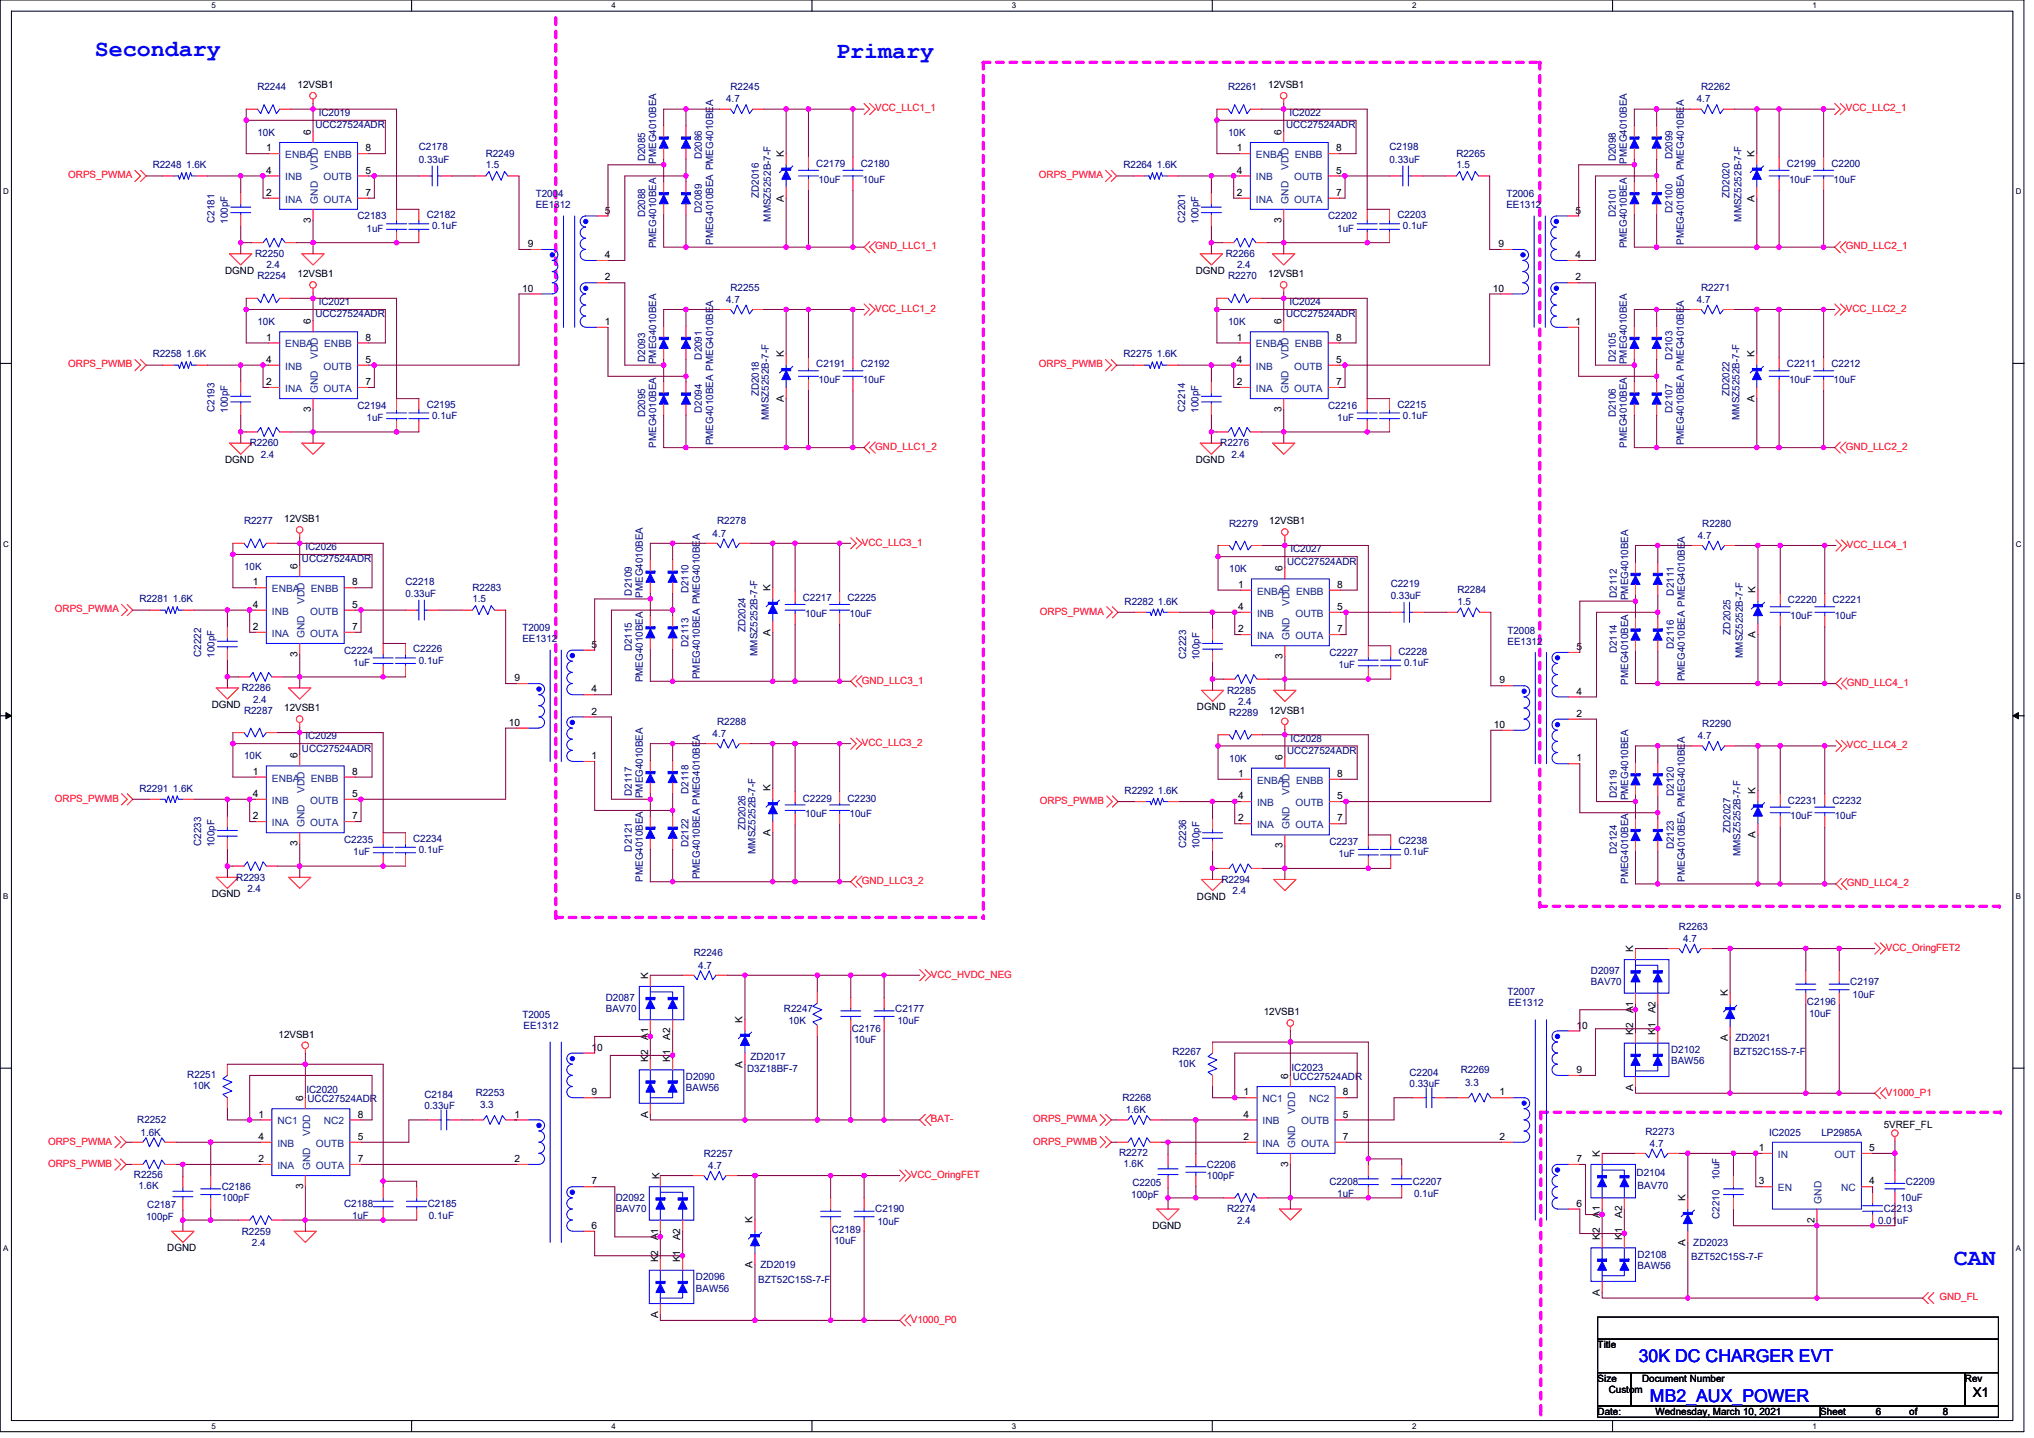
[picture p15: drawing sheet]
<svg xmlns="http://www.w3.org/2000/svg" width="297mm" height="210mm" viewBox="0 0 297 210" stroke-linecap="round" stroke-linejoin="round" font-family="sans-serif">
<defs><g id="words">
<g font-size="3.4" fill="#00f">
<text x="13.9" y="8.2">Secondary</text>
<text x="122.1" y="8.5">Primary</text>
<text x="285.3" y="184.7">CAN</text>
</g>
<g font-size="2.6" fill="#00f">
<text x="239.3" y="198.9">30K DC CHARGER EVT</text>
<text x="241" y="204.7">MB2_AUX_POWER</text>
</g>
<text font-size="1.9" x="288.1" y="204">X1</text>
<g font-size="1.5" fill="#000080">
<text x="37.6" y="13.2">R2244</text>
<text x="46.5" y="16.9">IC2019</text>
<text x="106" y="15">4.7</text>
<text x="106.7" y="13.2">R2245</text>
<text x="179.3" y="13.2">R2261</text>
<text x="188.3" y="16.9">IC2022</text>
<text x="247.8" y="15">4.7</text>
<text x="248.4" y="13.2">R2262</text>
<text x="37.6" y="19.9">10K</text>
<text x="46.1" y="18.7">UCC27524ADR</text>
<text x="61.2" y="22">C2178</text>
<text x="61.2" y="23.7">0.33uF</text>
<text x="70.9" y="22.9">R2249</text>
<text x="94.2" y="23.6" transform="rotate(-90 94.2 23.6)">D2085</text>
<text x="95.8" y="23.9" transform="rotate(-90 95.8 23.9)">PMEG4010BEA</text>
<text x="102.5" y="23.2" transform="rotate(-90 102.5 23.2)">D2086</text>
<text x="179.3" y="19.9">10K</text>
<text x="187.8" y="18.7">UCC27524ADR</text>
<text x="202.9" y="22">C2198</text>
<text x="202.9" y="23.7">0.33uF</text>
<text x="212.7" y="22.9">R2265</text>
<text x="236" y="23.6" transform="rotate(-90 236 23.6)">D2098</text>
<text x="237.6" y="23.9" transform="rotate(-90 237.6 23.9)">PMEG4010BEA</text>
<text x="244.3" y="23.2" transform="rotate(-90 244.3 23.2)">D2099</text>
<text x="22.3" y="24.6">R2248 1.6K</text>
<text x="70.9" y="24.6">1.5</text>
<text x="78.2" y="28.8">T2004</text>
<text x="110.8" y="28.9" transform="rotate(-90 110.8 28.9)">ZD2016</text>
<text x="119.2" y="24.4">C2179</text>
<text x="119.5" y="26.7">10uF</text>
<text x="125.7" y="24.4">C2180</text>
<text x="126" y="26.7">10uF</text>
<text x="164.1" y="24.6">R2264 1.6K</text>
<text x="212.7" y="24.6">1.5</text>
<text x="220" y="28.8">T2006</text>
<text x="252.6" y="28.9" transform="rotate(-90 252.6 28.9)">ZD2020</text>
<text x="261" y="24.4">C2199</text>
<text x="261.3" y="26.7">10uF</text>
<text x="267.5" y="24.4">C2200</text>
<text x="267.8" y="26.7">10uF</text>
<text x="31.3" y="32.5" transform="rotate(-90 31.3 32.5)">C2181</text>
<text x="33.2" y="32.7" transform="rotate(-90 33.2 32.7)">100pF</text>
<text x="52.2" y="32">C2183</text>
<text x="53.5" y="33.8">1uF</text>
<text x="62.3" y="31.9">C2182</text>
<text x="63.1" y="33.5">0.1uF</text>
<text x="78.2" y="30.4">EE1312</text>
<text x="94.2" y="31.7" transform="rotate(-90 94.2 31.7)">D2088</text>
<text x="102.5" y="31.1" transform="rotate(-90 102.5 31.1)">D2089</text>
<text x="104.1" y="35.8" transform="rotate(-90 104.1 35.8)">PMEG4010BEA PMEG4010BEA</text>
<text x="112.6" y="32.4" transform="rotate(-90 112.6 32.4)">MMSZ5252B-7-F</text>
<text x="173.1" y="32.5" transform="rotate(-90 173.1 32.5)">C2201</text>
<text x="175" y="32.7" transform="rotate(-90 175 32.7)">100pF</text>
<text x="194" y="32">C2202</text>
<text x="195.3" y="33.8">1uF</text>
<text x="204.1" y="31.9">C2203</text>
<text x="204.9" y="33.5">0.1uF</text>
<text x="220" y="30.4">EE1312</text>
<text x="236" y="31.7" transform="rotate(-90 236 31.7)">D2101</text>
<text x="244.3" y="31.1" transform="rotate(-90 244.3 31.1)">D2100</text>
<text x="245.9" y="35.8" transform="rotate(-90 245.9 35.8)">PMEG4010BEA PMEG4010BEA</text>
<text x="254.3" y="32.4" transform="rotate(-90 254.3 32.4)">MMSZ5252B-7-F</text>
<text x="37.3" y="37.6">R2250</text>
<text x="37.6" y="40.8">R2254</text>
<text x="38.9" y="39.2">2.4</text>
<text x="95.8" y="36.3" transform="rotate(-90 95.8 36.3)">PMEG4010BEA</text>
<text x="179" y="37.6">R2266</text>
<text x="179.3" y="40.8">R2270</text>
<text x="180.7" y="39.2">2.4</text>
<text x="237.6" y="36.3" transform="rotate(-90 237.6 36.3)">PMEG4010BEA</text>
<text x="37.6" y="47.5">10K</text>
<text x="46.1" y="46.4">UCC27524ADR</text>
<text x="46.5" y="44.6">IC2021</text>
<text x="106" y="44.2">4.7</text>
<text x="106.7" y="42.4">R2255</text>
<text x="179.3" y="47.5">10K</text>
<text x="187.8" y="46.4">UCC27524ADR</text>
<text x="188.3" y="44.6">IC2024</text>
<text x="247.8" y="44.2">4.7</text>
<text x="248.4" y="42.4">R2271</text>
<text x="22.3" y="52.2">R2258 1.6K</text>
<text x="94.2" y="52.8" transform="rotate(-90 94.2 52.8)">D2093</text>
<text x="95.8" y="53.2" transform="rotate(-90 95.8 53.2)">PMEG4010BEA</text>
<text x="102.5" y="52.5" transform="rotate(-90 102.5 52.5)">D2091</text>
<text x="119.2" y="53.7">C2191</text>
<text x="125.7" y="53.7">C2192</text>
<text x="164.1" y="52.2">R2275 1.6K</text>
<text x="236" y="52.8" transform="rotate(-90 236 52.8)">D2105</text>
<text x="237.6" y="53.2" transform="rotate(-90 237.6 53.2)">PMEG4010BEA</text>
<text x="244.3" y="52.5" transform="rotate(-90 244.3 52.5)">D2103</text>
<text x="261" y="53.7">C2211</text>
<text x="267.5" y="53.7">C2212</text>
<text x="52.2" y="59.7">C2194</text>
<text x="62.3" y="59.5">C2195</text>
<text x="110.8" y="57.9" transform="rotate(-90 110.8 57.9)">ZD2018</text>
<text x="119.5" y="55.9">10uF</text>
<text x="126" y="55.9">10uF</text>
<text x="194" y="59.7">C2216</text>
<text x="204.1" y="59.5">C2215</text>
<text x="252.6" y="57.9" transform="rotate(-90 252.6 57.9)">ZD2022</text>
<text x="261.3" y="55.9">10uF</text>
<text x="267.8" y="55.9">10uF</text>
<text x="31.3" y="60.2" transform="rotate(-90 31.3 60.2)">C2193</text>
<text x="33.2" y="60.3" transform="rotate(-90 33.2 60.3)">100pF</text>
<text x="36.5" y="65.2">R2260</text>
<text x="53.5" y="61.5">1uF</text>
<text x="63.1" y="61.1">0.1uF</text>
<text x="94.2" y="61" transform="rotate(-90 94.2 61)">D2095</text>
<text x="95.8" y="65.4" transform="rotate(-90 95.8 65.4)">PMEG4010BEA</text>
<text x="102.5" y="60.3" transform="rotate(-90 102.5 60.3)">D2094</text>
<text x="104.1" y="65" transform="rotate(-90 104.1 65)">PMEG4010BEA PMEG4010BEA</text>
<text x="112.3" y="61.3" transform="rotate(-90 112.3 61.3)">MMSZ5252B-7-F</text>
<text x="173.1" y="60.2" transform="rotate(-90 173.1 60.2)">C2214</text>
<text x="175" y="60.3" transform="rotate(-90 175 60.3)">100pF</text>
<text x="178.2" y="65.2">R2276</text>
<text x="195.3" y="61.5">1uF</text>
<text x="204.9" y="61.1">0.1uF</text>
<text x="236" y="61" transform="rotate(-90 236 61)">D2106</text>
<text x="237.6" y="65.4" transform="rotate(-90 237.6 65.4)">PMEG4010BEA</text>
<text x="244.3" y="60.3" transform="rotate(-90 244.3 60.3)">D2107</text>
<text x="245.9" y="65" transform="rotate(-90 245.9 65)">PMEG4010BEA PMEG4010BEA</text>
<text x="254" y="61.3" transform="rotate(-90 254 61.3)">MMSZ5252B-7-F</text>
<text x="38.1" y="66.8">2.4</text>
<text x="179.8" y="66.8">2.4</text>
<text x="35.6" y="76.6">R2277</text>
<text x="104.7" y="76.6">R2278</text>
<text x="179.5" y="76.9">R2279</text>
<text x="248.6" y="76.9">R2280</text>
<text x="35.6" y="83.2">10K</text>
<text x="44.1" y="82.1">UCC27524ADR</text>
<text x="44.6" y="80.3">IC2026</text>
<text x="104.1" y="78.4">4.7</text>
<text x="179.5" y="83.6">10K</text>
<text x="188" y="82.4">UCC27524ADR</text>
<text x="188.4" y="80.6">IC2027</text>
<text x="247.9" y="78.7">4.7</text>
<text x="20.4" y="88">R2281 1.6K</text>
<text x="59.2" y="85.4">C2218</text>
<text x="59.2" y="87.1">0.33uF</text>
<text x="69" y="86.3">R2283</text>
<text x="69" y="88">1.5</text>
<text x="92.3" y="87" transform="rotate(-90 92.3 87)">D2109</text>
<text x="93.9" y="87.3" transform="rotate(-90 93.9 87.3)">PMEG4010BEA</text>
<text x="100.6" y="86.7" transform="rotate(-90 100.6 86.7)">D2110</text>
<text x="117.2" y="87.8">C2217</text>
<text x="123.8" y="87.8">C2225</text>
<text x="164.2" y="88.3">R2282 1.6K</text>
<text x="203.1" y="85.7">C2219</text>
<text x="203.1" y="87.5">0.33uF</text>
<text x="212.8" y="86.7">R2284</text>
<text x="212.8" y="88.3">1.5</text>
<text x="236.1" y="87.3" transform="rotate(-90 236.1 87.3)">D2112</text>
<text x="237.8" y="87.6" transform="rotate(-90 237.8 87.6)">PMEG4010BEA</text>
<text x="244.4" y="87" transform="rotate(-90 244.4 87)">D2111</text>
<text x="261.1" y="88.1">C2220</text>
<text x="267.6" y="88.1">C2221</text>
<text x="29.4" y="95.9" transform="rotate(-90 29.4 95.9)">C2222</text>
<text x="50.3" y="95.4">C2224</text>
<text x="60.3" y="95.3">C2226</text>
<text x="76.3" y="92.2">T2009</text>
<text x="76.3" y="93.8">EE1312</text>
<text x="92.3" y="95.1" transform="rotate(-90 92.3 95.1)">D2115</text>
<text x="100.6" y="94.4" transform="rotate(-90 100.6 94.4)">D2113</text>
<text x="108.9" y="92.3" transform="rotate(-90 108.9 92.3)">ZD2024</text>
<text x="110.6" y="95.8" transform="rotate(-90 110.6 95.8)">MMSZ5252B-7-F</text>
<text x="117.6" y="90.1">10uF</text>
<text x="124.1" y="90.1">10uF</text>
<text x="194.1" y="95.8">C2227</text>
<text x="204.2" y="95.6">C2228</text>
<text x="220.2" y="92.5">T2008</text>
<text x="220.2" y="94.1">EE1312</text>
<text x="236.1" y="95.4" transform="rotate(-90 236.1 95.4)">D2114</text>
<text x="244.4" y="94.8" transform="rotate(-90 244.4 94.8)">D2116</text>
<text x="252.7" y="92.7" transform="rotate(-90 252.7 92.7)">ZD2025</text>
<text x="261.4" y="90.4">10uF</text>
<text x="267.9" y="90.4">10uF</text>
<text x="31.3" y="96.1" transform="rotate(-90 31.3 96.1)">100pF</text>
<text x="35.3" y="101">R2286</text>
<text x="51.6" y="97.2">1uF</text>
<text x="61.2" y="96.9">0.1uF</text>
<text x="93.9" y="99.7" transform="rotate(-90 93.9 99.7)">PMEG4010BEA</text>
<text x="102.2" y="99.2" transform="rotate(-90 102.2 99.2)">PMEG4010BEA PMEG4010BEA</text>
<text x="173.2" y="96.2" transform="rotate(-90 173.2 96.2)">C2223</text>
<text x="175.2" y="96.4" transform="rotate(-90 175.2 96.4)">100pF</text>
<text x="179.2" y="101.3">R2285</text>
<text x="195.4" y="97.6">1uF</text>
<text x="205" y="97.2">0.1uF</text>
<text x="237.8" y="100" transform="rotate(-90 237.8 100)">PMEG4010BEA</text>
<text x="246.1" y="99.5" transform="rotate(-90 246.1 99.5)">PMEG4010BEA PMEG4010BEA</text>
<text x="254.5" y="96.1" transform="rotate(-90 254.5 96.1)">MMSZ5252B-7-F</text>
<text x="35.6" y="104.2">R2287</text>
<text x="37" y="102.6">2.4</text>
<text x="44.6" y="107.9">IC2029</text>
<text x="104.1" y="107.6">4.7</text>
<text x="104.7" y="105.8">R2288</text>
<text x="179.5" y="104.5">R2289</text>
<text x="180.8" y="102.9">2.4</text>
<text x="247.9" y="108">4.7</text>
<text x="248.6" y="106.2">R2290</text>
<text x="35.6" y="110.9">10K</text>
<text x="44.1" y="109.7">UCC27524ADR</text>
<text x="179.5" y="111.2">10K</text>
<text x="188" y="110.1">UCC27524ADR</text>
<text x="188.4" y="108.3">IC2028</text>
<text x="20.4" y="115.6">R2291 1.6K</text>
<text x="92.3" y="116.2" transform="rotate(-90 92.3 116.2)">D2117</text>
<text x="93.9" y="116.6" transform="rotate(-90 93.9 116.6)">PMEG4010BEA</text>
<text x="100.6" y="115.9" transform="rotate(-90 100.6 115.9)">D2118</text>
<text x="117.2" y="117.1">C2229</text>
<text x="117.6" y="119.3">10uF</text>
<text x="123.8" y="117.1">C2230</text>
<text x="124.1" y="119.3">10uF</text>
<text x="164.2" y="115.9">R2292 1.6K</text>
<text x="236.1" y="116.6" transform="rotate(-90 236.1 116.6)">D2119</text>
<text x="237.8" y="116.9" transform="rotate(-90 237.8 116.9)">PMEG4010BEA</text>
<text x="244.4" y="116.2" transform="rotate(-90 244.4 116.2)">D2120</text>
<text x="261.1" y="117.4">C2231</text>
<text x="261.4" y="119.7">10uF</text>
<text x="267.6" y="117.4">C2232</text>
<text x="267.9" y="119.7">10uF</text>
<text x="29.4" y="123.5" transform="rotate(-90 29.4 123.5)">C2233</text>
<text x="31.3" y="123.7" transform="rotate(-90 31.3 123.7)">100pF</text>
<text x="50.3" y="123.1">C2235</text>
<text x="51.6" y="124.9">1uF</text>
<text x="60.3" y="122.9">C2234</text>
<text x="61.2" y="124.5">0.1uF</text>
<text x="92.3" y="124.4" transform="rotate(-90 92.3 124.4)">D2121</text>
<text x="100.6" y="123.7" transform="rotate(-90 100.6 123.7)">D2122</text>
<text x="108.9" y="121.3" transform="rotate(-90 108.9 121.3)">ZD2026</text>
<text x="110.3" y="124.7" transform="rotate(-90 110.3 124.7)">MMSZ5252B-7-F</text>
<text x="173.2" y="123.9" transform="rotate(-90 173.2 123.9)">C2236</text>
<text x="175.2" y="124" transform="rotate(-90 175.2 124)">100pF</text>
<text x="194.1" y="123.4">C2237</text>
<text x="195.4" y="125.2">1uF</text>
<text x="204.2" y="123.2">C2238</text>
<text x="205" y="124.9">0.1uF</text>
<text x="236.1" y="124.7" transform="rotate(-90 236.1 124.7)">D2124</text>
<text x="244.4" y="124" transform="rotate(-90 244.4 124)">D2123</text>
<text x="252.7" y="121.6" transform="rotate(-90 252.7 121.6)">ZD2027</text>
<text x="254.2" y="125" transform="rotate(-90 254.2 125)">MMSZ5252B-7-F</text>
<text x="34.5" y="128.6">R2293</text>
<text x="36.1" y="130.2">2.4</text>
<text x="93.9" y="128.8" transform="rotate(-90 93.9 128.8)">PMEG4010BEA</text>
<text x="102.2" y="128.4" transform="rotate(-90 102.2 128.4)">PMEG4010BEA PMEG4010BEA</text>
<text x="178.4" y="128.9">R2294</text>
<text x="180" y="130.6">2.4</text>
<text x="237.8" y="129.1" transform="rotate(-90 237.8 129.1)">PMEG4010BEA</text>
<text x="246.1" y="128.8" transform="rotate(-90 246.1 128.8)">PMEG4010BEA PMEG4010BEA</text>
<text x="245.2" y="135.8">R2263</text>
<text x="245.8" y="137.5">4.7</text>
<text x="101.3" y="139.7">R2246</text>
<text x="102" y="141.4">4.7</text>
<text x="232.3" y="142.3">D2097</text>
<text x="232.3" y="143.9">BAV70</text>
<text x="270.2" y="143.9">C2197</text>
<text x="76.3" y="148.6">T2005</text>
<text x="88.5" y="146.2">D2087</text>
<text x="88.5" y="147.8">BAV70</text>
<text x="114.5" y="147.8">R2247</text>
<text x="115.1" y="149.6">10K</text>
<text x="130.7" y="147.8">C2177</text>
<text x="131.1" y="149.6">10uF</text>
<text x="220.2" y="145.4">T2007</text>
<text x="220.3" y="147">EE1312</text>
<text x="263.9" y="146.8">C2196</text>
<text x="264.2" y="148.4">10uF</text>
<text x="270.5" y="145.7">10uF</text>
<text x="76.5" y="150.2">EE1312</text>
<text x="109.6" y="154.8">ZD2017</text>
<text x="124.4" y="150.7">C2176</text>
<text x="124.7" y="152.3">10uF</text>
<text x="171.2" y="154.1">R2267</text>
<text x="172" y="155.7">10K</text>
<text x="244" y="153.8">D2102</text>
<text x="244" y="155.4">BAW56</text>
<text x="253.1" y="154.1">BZT52C15S-7-F</text>
<text x="253.5" y="152">ZD2021</text>
<text x="27.3" y="157.4">R2251</text>
<text x="28.2" y="159">10K</text>
<text x="44.7" y="159.7">IC2020</text>
<text x="44.9" y="161">UCC27524ADR</text>
<text x="62" y="160.3">C2184</text>
<text x="62" y="161.9">0.33uF</text>
<text x="69.5" y="160">R2253</text>
<text x="70.1" y="161.8">3.3</text>
<text x="100.2" y="157.7">D2090</text>
<text x="100.2" y="159.3">BAW56</text>
<text x="109.1" y="156.6">D3Z18BF-7</text>
<text x="163.9" y="160.8">R2268</text>
<text x="188.6" y="156.4">IC2023</text>
<text x="188.8" y="157.7">UCC27524ADR</text>
<text x="205.8" y="157.1">C2204</text>
<text x="205.8" y="158.7">0.33uF</text>
<text x="213.3" y="156.7">R2269</text>
<text x="214" y="158.5">3.3</text>
<text x="20" y="164">R2252</text>
<text x="20.5" y="165.8">1.6K</text>
<text x="164.4" y="162.6">1.6K</text>
<text x="240.3" y="165.7">R2273</text>
<text x="241" y="167.4">4.7</text>
<text x="258.4" y="165.8">IC2025</text>
<text x="266" y="165.8">LP2985A</text>
<text x="19.6" y="172">R2256</text>
<text x="20.2" y="173.6">1.6K</text>
<text x="32.4" y="173.8">C2186</text>
<text x="102.8" y="168.9">R2257</text>
<text x="103.4" y="170.7">4.7</text>
<text x="163.4" y="168.8">R2272</text>
<text x="164.1" y="170.4">1.6K</text>
<text x="165.4" y="173.1">C2205</text>
<text x="176.3" y="170.5">C2206</text>
<text x="176.3" y="172.2">100pF</text>
<text x="194.1" y="173">C2208</text>
<text x="206.3" y="173">C2207</text>
<text x="239" y="171.7">D2104</text>
<text x="239.2" y="173.6">BAV70</text>
<text x="251.1" y="172.3" transform="rotate(-90 251.1 172.3)">10uF</text>
<text x="278.3" y="173">C2209</text>
<text x="21.3" y="178.2">100pF</text>
<text x="21.5" y="176.4">C2187</text>
<text x="32.4" y="175.4">100pF</text>
<text x="50.3" y="176.2">C2188</text>
<text x="51.4" y="178">1uF</text>
<text x="62.5" y="176.2">C2185</text>
<text x="62.6" y="178">0.1uF</text>
<text x="89.9" y="175.4">D2092</text>
<text x="89.9" y="177">BAV70</text>
<text x="121.5" y="180">C2189</text>
<text x="127.8" y="177">C2190</text>
<text x="128.1" y="178.8">10uF</text>
<text x="165.2" y="174.9">100pF</text>
<text x="179.2" y="177">R2274</text>
<text x="180.7" y="178.7">2.4</text>
<text x="195.3" y="174.8">1uF</text>
<text x="206.5" y="174.8">0.1uF</text>
<text x="251.1" y="178" transform="rotate(-90 251.1 178)">C2210</text>
<text x="274.3" y="178.7">0.01uF</text>
<text x="275.1" y="177">C2213</text>
<text x="277.5" y="175.4">10uF</text>
<text x="35.3" y="180.3">R2259</text>
<text x="36.8" y="181.9">2.4</text>
<text x="111.1" y="185.2">ZD2019</text>
<text x="121.8" y="181.6">10uF</text>
<text x="239.2" y="183.7">D2108</text>
<text x="239.2" y="185.3">BAW56</text>
<text x="247" y="184">BZT52C15S-7-F</text>
<text x="247.3" y="181.9">ZD2023</text>
<text x="101.6" y="187">D2096</text>
<text x="101.6" y="188.6">BAW56</text>
<text x="110.7" y="187.3">BZT52C15S-7-F</text>
</g>
<g font-size="1.5">
<text x="43.5" y="12.8">12VSB1</text>
<text x="185.2" y="12.8">12VSB1</text>
<text x="38.9" y="22.1">1</text>
<text x="45.4" y="19.7" transform="rotate(-90 45.4 19.7)">6</text>
<text x="53.4" y="22.1">8</text>
<text x="114.5" y="22.9" transform="rotate(-90 114.5 22.9)">K</text>
<text x="180.6" y="22.1">1</text>
<text x="187.1" y="19.7" transform="rotate(-90 187.1 19.7)">6</text>
<text x="195.1" y="22.1">8</text>
<text x="256.2" y="22.9" transform="rotate(-90 256.2 22.9)">K</text>
<text x="38.9" y="28.6">2</text>
<text x="38.9" y="25.4">4</text>
<text x="53.4" y="25.4">5</text>
<text x="53.4" y="28.6">7</text>
<text x="114.5" y="29.4" transform="rotate(-90 114.5 29.4)">A</text>
<text x="180.6" y="28.6">2</text>
<text x="180.6" y="25.4">4</text>
<text x="195.1" y="25.4">5</text>
<text x="195.1" y="28.6">7</text>
<text x="256.2" y="29.4" transform="rotate(-90 256.2 29.4)">A</text>
<text x="45.4" y="32.5" transform="rotate(-90 45.4 32.5)">3</text>
<text x="88.3" y="31.2">5</text>
<text x="187.1" y="32.5" transform="rotate(-90 187.1 32.5)">3</text>
<text x="230.1" y="31.2">5</text>
<text x="32.9" y="40">DGND</text>
<text x="43.5" y="40.5">12VSB1</text>
<text x="77.1" y="36.1">9</text>
<text x="88.3" y="37.7">4</text>
<text x="88.3" y="41">2</text>
<text x="174.6" y="40">DGND</text>
<text x="185.2" y="40.5">12VSB1</text>
<text x="218.8" y="36.1">9</text>
<text x="230.1" y="37.7">4</text>
<text x="230.1" y="41">2</text>
<text x="45.4" y="47.3" transform="rotate(-90 45.4 47.3)">6</text>
<text x="76.3" y="42.6">10</text>
<text x="88.3" y="47.5">1</text>
<text x="187.1" y="47.3" transform="rotate(-90 187.1 47.3)">6</text>
<text x="218" y="42.6">10</text>
<text x="230.1" y="47.5">1</text>
<text x="38.9" y="49.7">1</text>
<text x="38.9" y="53">4</text>
<text x="53.4" y="49.7">8</text>
<text x="53.4" y="53">5</text>
<text x="114.5" y="52.2" transform="rotate(-90 114.5 52.2)">K</text>
<text x="180.6" y="49.7">1</text>
<text x="180.6" y="53">4</text>
<text x="195.1" y="49.7">8</text>
<text x="195.1" y="53">5</text>
<text x="256.2" y="52.2" transform="rotate(-90 256.2 52.2)">K</text>
<text x="38.9" y="56.2">2</text>
<text x="53.4" y="56.2">7</text>
<text x="114.5" y="58.7" transform="rotate(-90 114.5 58.7)">A</text>
<text x="180.6" y="56.2">2</text>
<text x="195.1" y="56.2">7</text>
<text x="256.2" y="58.7" transform="rotate(-90 256.2 58.7)">A</text>
<text x="45.4" y="60.2" transform="rotate(-90 45.4 60.2)">3</text>
<text x="187.1" y="60.2" transform="rotate(-90 187.1 60.2)">3</text>
<text x="32.9" y="67.6">DGND</text>
<text x="174.6" y="67.6">DGND</text>
<text x="41.5" y="76.3">12VSB1</text>
<text x="185.4" y="76.6">12VSB1</text>
<text x="43.4" y="83.1" transform="rotate(-90 43.4 83.1)">6</text>
<text x="187.3" y="83.4" transform="rotate(-90 187.3 83.4)">6</text>
<text x="36.9" y="85.5">1</text>
<text x="36.9" y="88.8">4</text>
<text x="51.4" y="85.5">8</text>
<text x="51.4" y="88.8">5</text>
<text x="112.5" y="86.3" transform="rotate(-90 112.5 86.3)">K</text>
<text x="180.8" y="85.8">1</text>
<text x="180.8" y="89.1">4</text>
<text x="195.3" y="85.8">8</text>
<text x="195.3" y="89.1">5</text>
<text x="256.4" y="86.6" transform="rotate(-90 256.4 86.6)">K</text>
<text x="36.9" y="92">2</text>
<text x="43.4" y="95.9" transform="rotate(-90 43.4 95.9)">3</text>
<text x="51.4" y="92">7</text>
<text x="86.4" y="94.6">5</text>
<text x="112.5" y="92.9" transform="rotate(-90 112.5 92.9)">A</text>
<text x="180.8" y="92.3">2</text>
<text x="195.3" y="92.3">7</text>
<text x="230.2" y="94.9">5</text>
<text x="256.4" y="93.2" transform="rotate(-90 256.4 93.2)">A</text>
<text x="75.1" y="99.5">9</text>
<text x="86.4" y="101.1">4</text>
<text x="187.3" y="96.3" transform="rotate(-90 187.3 96.3)">3</text>
<text x="219" y="99.8">9</text>
<text x="230.2" y="101.4">4</text>
<text x="30.9" y="103.4">DGND</text>
<text x="41.5" y="103.9">12VSB1</text>
<text x="74.3" y="106">10</text>
<text x="86.4" y="104.4">2</text>
<text x="174.8" y="103.7">DGND</text>
<text x="185.4" y="104.2">12VSB1</text>
<text x="218.2" y="106.3">10</text>
<text x="230.2" y="104.7">2</text>
<text x="36.9" y="113.1">1</text>
<text x="43.4" y="110.7" transform="rotate(-90 43.4 110.7)">6</text>
<text x="51.4" y="113.1">8</text>
<text x="86.4" y="110.8">1</text>
<text x="180.8" y="113.5">1</text>
<text x="187.3" y="111" transform="rotate(-90 187.3 111)">6</text>
<text x="195.3" y="113.5">8</text>
<text x="230.2" y="111.2">1</text>
<text x="36.9" y="119.6">2</text>
<text x="36.9" y="116.4">4</text>
<text x="51.4" y="116.4">5</text>
<text x="51.4" y="119.6">7</text>
<text x="112.5" y="115.6" transform="rotate(-90 112.5 115.6)">K</text>
<text x="180.8" y="120">2</text>
<text x="180.8" y="116.7">4</text>
<text x="195.3" y="116.7">5</text>
<text x="195.3" y="120">7</text>
<text x="256.4" y="115.9" transform="rotate(-90 256.4 115.9)">K</text>
<text x="43.4" y="123.6" transform="rotate(-90 43.4 123.6)">3</text>
<text x="112.5" y="122.1" transform="rotate(-90 112.5 122.1)">A</text>
<text x="187.3" y="123.9" transform="rotate(-90 187.3 123.9)">3</text>
<text x="256.4" y="122.4" transform="rotate(-90 256.4 122.4)">A</text>
<text x="30.9" y="131">DGND</text>
<text x="174.8" y="131.4">DGND</text>
<text x="94.6" y="142.9" transform="rotate(-90 94.6 142.9)">K</text>
<text x="238.5" y="139" transform="rotate(-90 238.5 139)">K</text>
<text x="108.5" y="149.4" transform="rotate(-90 108.5 149.4)">K</text>
<text x="184.5" y="148.3">12VSB1</text>
<text x="238.5" y="148" transform="rotate(-90 238.5 148)">A1</text>
<text x="241.8" y="148" transform="rotate(-90 241.8 148)">A2</text>
<text x="252.3" y="145.5" transform="rotate(-90 252.3 145.5)">K</text>
<text x="40.7" y="151.5">12VSB1</text>
<text x="86.4" y="153.4">10</text>
<text x="94.6" y="155.1" transform="rotate(-90 94.6 155.1)">K2</text>
<text x="94.6" y="151.9" transform="rotate(-90 94.6 151.9)">A1</text>
<text x="97.9" y="155.1" transform="rotate(-90 97.9 155.1)">K1</text>
<text x="97.9" y="151.9" transform="rotate(-90 97.9 151.9)">A2</text>
<text x="108.5" y="155.9" transform="rotate(-90 108.5 155.9)">A</text>
<text x="230.2" y="150.2">10</text>
<text x="238.5" y="151.2" transform="rotate(-90 238.5 151.2)">K2</text>
<text x="241.8" y="151.2" transform="rotate(-90 241.8 151.2)">K1</text>
<text x="252.3" y="152" transform="rotate(-90 252.3 152)">A</text>
<text x="44.3" y="160.8" transform="rotate(-90 44.3 160.8)">6</text>
<text x="86.4" y="160">9</text>
<text x="181.6" y="160">1</text>
<text x="188.1" y="157.5" transform="rotate(-90 188.1 157.5)">6</text>
<text x="196.1" y="160">8</text>
<text x="219" y="160">1</text>
<text x="230.2" y="156.7">9</text>
<text x="238.5" y="159.3" transform="rotate(-90 238.5 159.3)">A</text>
<text x="37.7" y="163.2">1</text>
<text x="37.7" y="166.5">4</text>
<text x="52.2" y="163.2">8</text>
<text x="52.2" y="166.5">5</text>
<text x="75.1" y="163.2">1</text>
<text x="94.6" y="163.2" transform="rotate(-90 94.6 163.2)">A</text>
<text x="181.6" y="166.5">2</text>
<text x="181.6" y="163.2">4</text>
<text x="196.1" y="163.2">5</text>
<text x="196.1" y="166.5">7</text>
<text x="219" y="166.5">2</text>
<text x="275.1" y="164.7">5VREF_FL</text>
<text x="37.7" y="169.7">2</text>
<text x="44.3" y="173.6" transform="rotate(-90 44.3 173.6)">3</text>
<text x="52.2" y="169.7">7</text>
<text x="75.1" y="169.7">2</text>
<text x="86.4" y="173">7</text>
<text x="96.3" y="172.1" transform="rotate(-90 96.3 172.1)">K</text>
<text x="188.1" y="170.4" transform="rotate(-90 188.1 170.4)">3</text>
<text x="230.2" y="169.7">7</text>
<text x="233.6" y="168.9" transform="rotate(-90 233.6 168.9)">K</text>
<text x="256.9" y="168.1">1</text>
<text x="256.9" y="173">3</text>
<text x="273" y="168.1">5</text>
<text x="273" y="173">4</text>
<text x="86.4" y="179.5">6</text>
<text x="109.9" y="178.6" transform="rotate(-90 109.9 178.6)">K</text>
<text x="168.3" y="179.5">DGND</text>
<text x="230.2" y="176.2">6</text>
<text x="233.6" y="177.9" transform="rotate(-90 233.6 177.9)">A1</text>
<text x="236.9" y="177.9" transform="rotate(-90 236.9 177.9)">A2</text>
<text x="246.1" y="175.4" transform="rotate(-90 246.1 175.4)">K</text>
<text x="265" y="178.5" transform="rotate(-90 265 178.5)">2</text>
<text x="24.4" y="182.7">DGND</text>
<text x="96.1" y="184.3" transform="rotate(-90 96.1 184.3)">K2</text>
<text x="96.1" y="181.1" transform="rotate(-90 96.1 181.1)">A1</text>
<text x="99.4" y="184.3" transform="rotate(-90 99.4 184.3)">K1</text>
<text x="99.4" y="181.1" transform="rotate(-90 99.4 181.1)">A2</text>
<text x="109.9" y="185.2" transform="rotate(-90 109.9 185.2)">A</text>
<text x="233.6" y="181.1" transform="rotate(-90 233.6 181.1)">K2</text>
<text x="236.9" y="181.1" transform="rotate(-90 236.9 181.1)">K1</text>
<text x="246.1" y="181.9" transform="rotate(-90 246.1 181.9)">A</text>
<text x="233.6" y="189.3" transform="rotate(-90 233.6 189.3)">A</text>
<text x="96.1" y="192.5" transform="rotate(-90 96.1 192.5)">A</text>
<text x="233.3" y="196.9">Title</text>
<text x="233.3" y="201.8">Size</text>
<text x="234.9" y="203.4">Custom</text>
<text x="239.8" y="201.8">Document Number</text>
<text x="287" y="201.8">Rev</text>
<text x="233.3" y="206.6">Date:</text>
<text x="241.8" y="206.6">Wednesday, March 10, 2021</text>
<text x="265.8" y="206.6">Sheet</text>
<text x="274" y="206.6">6</text>
<text x="278.8" y="206.6">of</text>
<text x="283.7" y="206.6">8</text>
</g>
<g font-size="1.5" fill="#f00">
<text x="127.8" y="16.3">VCC_LLC1_1</text>
<text x="269.6" y="16.3">VCC_LLC2_1</text>
<text x="10" y="26">ORPS_PWMA</text>
<text x="151.7" y="26">ORPS_PWMA</text>
<text x="127.8" y="36.4">GND_LLC1_1</text>
<text x="269.6" y="36.4">GND_LLC2_1</text>
<text x="127.8" y="45.5">VCC_LLC1_2</text>
<text x="269.6" y="45.5">VCC_LLC2_2</text>
<text x="10" y="53.7">ORPS_PWMB</text>
<text x="151.7" y="53.7">ORPS_PWMB</text>
<text x="127.8" y="65.7">GND_LLC1_2</text>
<text x="269.6" y="65.7">GND_LLC2_2</text>
<text x="125.9" y="79.7">VCC_LLC3_1</text>
<text x="269.7" y="80">VCC_LLC4_1</text>
<text x="8" y="89.4">ORPS_PWMA</text>
<text x="151.9" y="89.7">ORPS_PWMA</text>
<text x="125.9" y="99.8">GND_LLC3_1</text>
<text x="269.7" y="100.2">GND_LLC4_1</text>
<text x="125.9" y="108.9">VCC_LLC3_2</text>
<text x="269.7" y="109.3">VCC_LLC4_2</text>
<text x="8" y="117.1">ORPS_PWMB</text>
<text x="151.9" y="117.4">ORPS_PWMB</text>
<text x="125.9" y="129.1">GND_LLC3_2</text>
<text x="269.7" y="129.4">GND_LLC4_2</text>
<text x="136" y="142.7">VCC_HVDC_NEG</text>
<text x="275.4" y="138.8">VCC_OringFET2</text>
<text x="275.4" y="160">V1000_P1</text>
<text x="7" y="167.1">ORPS_PWMA</text>
<text x="136" y="163.9">BAT-</text>
<text x="150.9" y="163.9">ORPS_PWMA</text>
<text x="150.9" y="167.1">ORPS_PWMB</text>
<text x="7" y="170.4">ORPS_PWMB</text>
<text x="133" y="172">VCC_OringFET</text>
<text x="283.2" y="189.9">GND_FL</text>
<text x="133" y="193.1">V1000_P0</text>
</g>
<g font-size="1.5" fill="#004080">
<text x="41.7" y="23.1">ENBA</text>
<text x="47.3" y="23.1">ENBB</text>
<text x="183.4" y="23.1">ENBA</text>
<text x="189.1" y="23.1">ENBB</text>
<text x="41.7" y="29.6">INA</text>
<text x="41.7" y="26.4">INB</text>
<text x="46.4" y="29.8" transform="rotate(-90 46.4 29.8)">GND</text>
<text x="46.4" y="24.8" transform="rotate(-90 46.4 24.8)">VDD</text>
<text x="47.3" y="26.4">OUTB</text>
<text x="47.3" y="29.6">OUTA</text>
<text x="183.4" y="29.6">INA</text>
<text x="183.4" y="26.4">INB</text>
<text x="188.1" y="29.8" transform="rotate(-90 188.1 29.8)">GND</text>
<text x="188.1" y="24.8" transform="rotate(-90 188.1 24.8)">VDD</text>
<text x="189" y="26.4">OUTB</text>
<text x="189" y="29.6">OUTA</text>
<text x="41.7" y="50.7">ENBA</text>
<text x="41.7" y="54">INB</text>
<text x="46.4" y="52.4" transform="rotate(-90 46.4 52.4)">VDD</text>
<text x="47.3" y="54">OUTB</text>
<text x="47.3" y="50.7">ENBB</text>
<text x="183.4" y="50.7">ENBA</text>
<text x="183.4" y="54">INB</text>
<text x="188.1" y="52.4" transform="rotate(-90 188.1 52.4)">VDD</text>
<text x="189" y="54">OUTB</text>
<text x="189.1" y="50.7">ENBB</text>
<text x="41.7" y="57.2">INA</text>
<text x="46.4" y="57.4" transform="rotate(-90 46.4 57.4)">GND</text>
<text x="47.3" y="57.2">OUTA</text>
<text x="183.4" y="57.2">INA</text>
<text x="188.1" y="57.4" transform="rotate(-90 188.1 57.4)">GND</text>
<text x="189" y="57.2">OUTA</text>
<text x="39.7" y="86.5">ENBA</text>
<text x="39.7" y="89.7">INB</text>
<text x="44.4" y="88.2" transform="rotate(-90 44.4 88.2)">VDD</text>
<text x="45.3" y="89.7">OUTB</text>
<text x="45.4" y="86.5">ENBB</text>
<text x="183.6" y="86.8">ENBA</text>
<text x="188.3" y="88.5" transform="rotate(-90 188.3 88.5)">VDD</text>
<text x="189.3" y="86.8">ENBB</text>
<text x="39.7" y="93">INA</text>
<text x="44.4" y="93.2" transform="rotate(-90 44.4 93.2)">GND</text>
<text x="45.3" y="93">OUTA</text>
<text x="183.6" y="93.3">INA</text>
<text x="183.6" y="90.1">INB</text>
<text x="188.3" y="93.5" transform="rotate(-90 188.3 93.5)">GND</text>
<text x="189.2" y="90.1">OUTB</text>
<text x="189.2" y="93.3">OUTA</text>
<text x="39.7" y="114.1">ENBA</text>
<text x="39.7" y="117.4">INB</text>
<text x="44.4" y="115.8" transform="rotate(-90 44.4 115.8)">VDD</text>
<text x="45.3" y="117.4">OUTB</text>
<text x="45.4" y="114.1">ENBB</text>
<text x="183.6" y="114.4">ENBA</text>
<text x="183.6" y="117.7">INB</text>
<text x="188.3" y="116.1" transform="rotate(-90 188.3 116.1)">VDD</text>
<text x="189.2" y="117.7">OUTB</text>
<text x="189.3" y="114.4">ENBB</text>
<text x="39.7" y="120.6">INA</text>
<text x="44.4" y="120.8" transform="rotate(-90 44.4 120.8)">GND</text>
<text x="45.3" y="120.6">OUTA</text>
<text x="183.6" y="120.9">INA</text>
<text x="188.3" y="121.1" transform="rotate(-90 188.3 121.1)">GND</text>
<text x="189.2" y="120.9">OUTA</text>
<text x="184.4" y="161">NC1</text>
<text x="191.2" y="161">NC2</text>
<text x="40.5" y="164.2">NC1</text>
<text x="40.5" y="167.4">INB</text>
<text x="45.3" y="165.9" transform="rotate(-90 45.3 165.9)">VDD</text>
<text x="46.1" y="167.4">OUTB</text>
<text x="47.3" y="164.2">NC2</text>
<text x="184.4" y="167.4">INA</text>
<text x="184.4" y="164.2">INB</text>
<text x="189.1" y="167.6" transform="rotate(-90 189.1 167.6)">GND</text>
<text x="189.1" y="162.6" transform="rotate(-90 189.1 162.6)">VDD</text>
<text x="190" y="164.2">OUTB</text>
<text x="190" y="167.4">OUTA</text>
<text x="40.5" y="170.7">INA</text>
<text x="45.3" y="170.9" transform="rotate(-90 45.3 170.9)">GND</text>
<text x="46.1" y="170.7">OUTA</text>
<text x="259.6" y="169.1">IN</text>
<text x="259.6" y="173.9">EN</text>
<text x="267.9" y="169.1">OUT</text>
<text x="268.9" y="173.9">NC</text>
<text x="266" y="175.7" transform="rotate(-90 266 175.7)">GND</text>
</g>
<g font-size="1.2">
<text x="30.9" y="1.2">5</text>
<text x="89.3" y="1.2">4</text>
<text x="147.8" y="1.2">3</text>
<text x="206.2" y="1.2">2</text>
<text x="264.7" y="1.2">1</text>
<text x=".5" y="28.4">D</text>
<text x="294.4" y="28.4">D</text>
<text x=".5" y="79.8">C</text>
<text x="294.4" y="79.8">C</text>
<text x=".5" y="131.3">B</text>
<text x="294.4" y="131.3">B</text>
<text x=".5" y="182.7">A</text>
<text x="294.4" y="182.7">A</text>
<text x="30.9" y="208.7">5</text>
<text x="89.3" y="208.7">4</text>
<text x="147.8" y="208.7">3</text>
<text x="206.2" y="208.7">2</text>
<text x="264.7" y="208.7">1</text>
</g>
</g></defs>
<path d="M0 0h295.6v209.1h-295.6zM1.7 1.6h292.3v205.8h-292.3z" fill="none" stroke="#000" stroke-width=".15"/>
<g fill="#fff">
<path d="M30.9 .2h.6v1.3h-.6z"/>
<path d="M30.9 207.6h.6v1.3h-.6z"/>
</g>
<path d="M60.1 0v1.6M60.1 207.4v1.7" fill="none" stroke="#000" stroke-width=".15"/>
<g fill="#fff">
<path d="M89.3 .2h.7v1.3h-.7z"/>
<path d="M89.3 207.6h.7v1.3h-.7z"/>
</g>
<path d="M118.6 0v1.6M118.6 207.4v1.7" fill="none" stroke="#000" stroke-width=".15"/>
<g fill="#fff">
<path d="M147.8 .2h.6v1.3h-.6z"/>
<path d="M147.8 207.6h.6v1.3h-.6z"/>
</g>
<path d="M177 0v1.6M177 207.4v1.7" fill="none" stroke="#000" stroke-width=".15"/>
<g fill="#fff">
<path d="M206.2 .2h.7v1.3h-.7z"/>
<path d="M206.2 207.6h.7v1.3h-.7z"/>
</g>
<path d="M235.5 0v1.6M235.5 207.4v1.7" fill="none" stroke="#000" stroke-width=".15"/>
<g fill="#fff">
<path d="M264.7 .2h.6v1.3h-.6z"/>
<path d="M264.7 207.6h.6v1.3h-.6z"/>
<path d="M.5 27.3h.8v1.3h-.8z"/>
<path d="M294.4 27.3h.8v1.3h-.8z"/>
<path d="M.5 78.8h.8v1.3h-.8z"/>
<path d="M294.4 78.8h.8v1.3h-.8z"/>
</g>
<path d="M0 53.1h1.7M294 53.1h1.6" fill="none" stroke="#000" stroke-width=".15"/>
<g fill="#fff">
<path d="M.5 130.2h.7v1.3h-.7z"/>
<path d="M294.4 130.2h.7v1.3h-.7z"/>
</g>
<path d="M0 104.5h1.7M294 104.5h1.6" fill="none" stroke="#000" stroke-width=".15"/>
<path d="M.9 104.1l.8 .4-.8 .5zM294 104.5l.8-.4v.9z" fill="#000" stroke="#000" stroke-width=".15"/>
<g fill="#fff">
<path d="M.5 181.7h.7v1.3h-.7z"/>
<path d="M294.4 181.7h.7v1.3h-.7z"/>
</g>
<path d="M0 156h1.7M294 156h1.6M233.3 192.3h58.5v3.3h-58.5zM233.3 195.6h58.5v4.8h-58.5zM233.3 205.3h32.5v1.6h-32.5zM233.3 200.4h4.9v4.9h-4.9zM238.2 200.4h48.8v4.9h-48.8zM265.8 205.3h26v1.6h-26zM287 200.4h4.8v4.9h-4.8z" fill="none" stroke="#000" stroke-width=".15"/>
<g fill="none" stroke="#f0f" stroke-width=".49" stroke-dasharray="1 1">
<path d="M81.2 2.6v131.4M143.6 9.1h81.3M143.6 9.1v124.9M224.9 9.1v123.2M224.9 9.1h.1M81.2 134h62.4M81.2 134h.1M143.6 134h.1M224.9 132.3h67.1M224.9 132.3h.1M292 132.3h.1M225 162.4h67.2"/>
<path d="M225 162.4v44.1M292.2 162.4h.1M225 206.5h.1"/>
</g>
<g fill="none" stroke="#f00" stroke-width=".15">
<path d="M36 15.9h1.6M40.8 15.9h1.7M45.7 14.5v.6M45.7 19.2v1.6M96.9 18.4v1.6M100.2 18.4v1.6M105 15.9h1.7M109.9 15.9h1.7M126.2 15.1l.8 .8-.8 .8M127 15.1l.8 .8-.8 .8M177.7 15.9h1.6M182.6 15.9h1.6"/>
<path d="M187.5 14.5v.6M187.5 19.2v1.6M238.7 18.4v1.6M241.9 18.4v1.6M246.8 15.9h1.6M251.7 15.9h1.6M267.9 15.1l.8 .8-.8 .8M268.7 15.1l.9 .8-.9 .8M19.7 24.9l.8 .8-.8 .8M20.5 24.9l.8 .8-.8 .8M23.8 25.7h1.6M28.7 25.7h1.6"/>
<path d="M33.5 37.1h3.3l-1.6 1.6zM35.2 31.4v1.6M35.2 28.1v1.7M36.8 35.4h1.6M39.2 22.4h1.6M39.2 28.9h1.6M39.2 25.7h1.6M41.7 35.4h1.6M44.1 37.1h3.2l-1.6 1.6zM45.7 30.6v1.6M52.2 22.4h1.6M52.2 25.7h1.6"/>
<path d="M52.2 28.9h1.6M57.9 33.8v1.6M57.9 30.6v1.6M61.2 25.7h1.6M61.2 33.8v1.6M61.2 30.6v1.6M64.4 25.7h1.6M69.3 25.7h1.6M74.2 25.7h1.6M77.4 36.4h1.7M87.2 31.5h1.6M87.2 38h1.6"/>
<path d="M96.9 21.6v1.6M96.9 29.8v1.6M96.9 26.5v1.6M100.2 21.6v1.6M100.2 29.8v1.6M100.2 26.5v1.6M114.8 27.3v1.6M114.8 22.4v1.7M118.1 22.9v1.7M118.1 26.2v1.6M124.6 22.9v1.7M124.6 26.2v1.6"/>
<path d="M127 35.3l-.8 .8 .8 .8M127.8 35.3l-.8 .8 .8 .8M161.5 24.9l.8 .8-.8 .8M162.3 24.9l.8 .8-.8 .8M165.5 25.7h1.6M170.4 25.7h1.6M175.3 37.1h3.2l-1.6 1.6zM176.9 31.4v1.6M176.9 28.1v1.7M178.5 35.4h1.7M181 22.4h1.6M181 28.9h1.6"/>
<path d="M181 25.7h1.6M183.4 35.4h1.6M185.8 37.1h3.3l-1.6 1.6zM187.5 30.6v1.6M194 22.4h1.6M194 25.7h1.6M194 28.9h1.6M199.7 33.8v1.6M199.7 30.6v1.6M202.9 25.7h1.7M202.9 33.8v1.6M202.9 30.6v1.6"/>
<path d="M206.2 25.7h1.6M211 25.7h1.7M215.9 25.7h1.6M219.2 36.4h1.6M228.9 31.5h1.6M228.9 38h1.6M238.7 21.6v1.6M238.7 29.8v1.6M238.7 26.5v1.6M241.9 21.6v1.6M241.9 29.8v1.6M241.9 26.5v1.6"/>
<path d="M256.6 27.3v1.6M256.6 22.4v1.7M259.8 22.9v1.7M259.8 26.2v1.6M266.3 22.9v1.7M266.3 26.2v1.6M268.7 35.3l-.8 .8 .8 .8M269.6 35.3l-.8 .8 .8 .8M19.7 52.5l.8 .8-.8 .8M20.5 52.5l.8 .8-.8 .8M23.8 53.3h1.6M28.7 53.3h1.6"/>
<path d="M35.2 59v1.6M35.2 55.8v1.6M36 43.6h1.6M39.2 50.1h1.6M39.2 56.6h1.6M39.2 53.3h1.6M40.8 43.6h1.7M45.7 42.1v.7M45.7 58.2v1.6M45.7 46.8v1.7M52.2 50.1h1.6M52.2 53.3h1.6"/>
<path d="M52.2 56.6h1.6M57.9 58.2v1.6M61.2 58.2v1.6M77.4 42.9h1.7M87.2 41.3h1.6M87.2 47.8h1.6M96.9 59v1.6M96.9 55.8v1.6M96.9 50.9v1.6M96.9 47.6v1.7M100.2 59v1.6M100.2 55.8v1.6"/>
<path d="M100.2 50.9v1.6M100.2 47.6v1.7M105 45.2h1.7M109.9 45.2h1.7M114.8 56.6v1.6M114.8 51.7v1.6M118.1 52.2v1.6M118.1 55.4v1.7M124.6 52.2v1.6M124.6 55.4v1.7M126.2 44.4l.8 .8-.8 .8M127 44.4l.8 .8-.8 .8"/>
<path d="M161.5 52.5l.8 .8-.8 .8M162.3 52.5l.8 .8-.8 .8M165.5 53.3h1.6M170.4 53.3h1.6M176.9 59v1.6M176.9 55.8v1.6M177.7 43.6h1.6M181 50.1h1.6M181 56.6h1.6M181 53.3h1.6M182.6 43.6h1.6M187.5 42.1v.7"/>
<path d="M187.5 58.2v1.6M187.5 46.8v1.7M194 50.1h1.6M194 53.3h1.6M194 56.6h1.6M199.7 58.2v1.6M202.9 58.2v1.6M219.2 42.9h1.6M228.9 41.3h1.6M228.9 47.8h1.6M238.7 59v1.6M238.7 55.8v1.6"/>
<path d="M238.7 50.9v1.6M238.7 47.6v1.7M241.9 59v1.6M241.9 55.8v1.6M241.9 50.9v1.6M241.9 47.6v1.7M246.8 45.2h1.6M251.7 45.2h1.6M256.6 56.6v1.6M256.6 51.7v1.6M259.8 52.2v1.6M259.8 55.4v1.7"/>
<path d="M266.3 52.2v1.6M266.3 55.4v1.7M267.9 44.4l.8 .8-.8 .8M268.7 44.4l.9 .8-.9 .8M33.5 64.7h3.3l-1.6 1.6zM34 79.3h1.6M36 63.1h1.6M38.9 79.3h1.6M40.8 63.1h1.7M43.8 77.9v.6M44.1 64.7h3.2l-1.6 1.6zM57.9 61.4v1.7"/>
<path d="M61.2 61.4v1.7M103.1 79.3h1.6M108 79.3h1.6M124.2 78.5l.8 .8-.8 .8M125 78.5l.9 .8-.9 .8M127 64.5l-.8 .9 .8 .8M127.8 64.5l-.8 .9 .8 .8M175.3 64.7h3.2l-1.6 1.6zM177.7 63.1h1.6M177.9 79.7h1.6M182.6 63.1h1.6M182.8 79.7h1.6"/>
<path d="M185.8 64.7h3.3l-1.6 1.6zM187.6 78.2v.6M199.7 61.4v1.7M202.9 61.4v1.7M247 79.7h1.6M251.9 79.7h1.6M268.1 78.8l.8 .9-.8 .8M268.7 64.5l-.8 .9 .8 .8M268.9 78.8l.8 .9-.8 .8M269.6 64.5l-.8 .9 .8 .8M17.8 88.3l.8 .8-.8 .8M18.6 88.3l.8 .8-.8 .8"/>
<path d="M21.8 89.1h1.6M26.7 89.1h1.6M33.2 94.8v1.6M33.2 91.5v1.7M34.8 98.8h1.7M37.3 85.8h1.6M37.3 92.3h1.6M37.3 89.1h1.6M39.7 98.8h1.6M43.8 94v1.6M43.8 82.6v1.6M50.3 85.8h1.6"/>
<path d="M50.3 89.1h1.6M50.3 92.3h1.6M56 97.2v1.6M56 94v1.6M59.2 89.1h1.7M59.2 97.2v1.6M59.2 94v1.6M62.5 89.1h1.6M67.3 89.1h1.7M72.2 89.1h1.6M75.5 99.8h1.6M85.2 94.9h1.6"/>
<path d="M95 85v1.7M95 81.8v1.6M95 93.2v1.6M95 89.9v1.6M98.2 85v1.7M98.2 81.8v1.6M98.2 93.2v1.6M98.2 89.9v1.6M112.9 90.7v1.6M112.9 85.8v1.7M116.1 86.3v1.6M116.1 89.6v1.6"/>
<path d="M122.6 86.3v1.6M122.6 89.6v1.6M125 98.7l-.8 .8 .8 .8M125.9 98.7l-.9 .8 .9 .8M161.6 88.6l.9 .8-.9 .8M162.5 88.6l.8 .8-.8 .8M165.7 89.4h1.6M170.6 89.4h1.6M177.1 95.1v1.6M177.1 91.8v1.7M178.7 99.2h1.6M181.1 86.2h1.7"/>
<path d="M181.1 92.7h1.7M181.1 89.4h1.7M183.6 99.2h1.6M187.6 94.3v1.6M187.6 82.9v1.6M194.1 86.2h1.7M194.1 89.4h1.7M194.1 92.7h1.7M199.8 97.5v1.7M199.8 94.3v1.6M203.1 89.4h1.6M203.1 97.5v1.7"/>
<path d="M203.1 94.3v1.6M206.3 89.4h1.7M211.2 89.4h1.6M216.1 89.4h1.6M229.1 95.3h1.6M238.8 93.5v1.6M238.8 90.2v1.6M238.8 85.3v1.7M238.8 82.1v1.6M242.1 85.3v1.7M242.1 82.1v1.6M242.1 93.5v1.6"/>
<path d="M242.1 90.2v1.6M256.7 91v1.7M256.7 86.2v1.6M260 86.7v1.6M260 89.9v1.6M266.5 86.7v1.6M266.5 89.9v1.6M268.9 99l-.8 .8 .8 .8M269.7 99l-.8 .8 .8 .8M17.8 115.9l.8 .8-.8 .8M18.6 115.9l.8 .8-.8 .8M21.8 116.7h1.6"/>
<path d="M26.7 116.7h1.6M31.6 100.5h3.2l-1.6 1.6zM33.2 119.2v1.6M34 107h1.6M37.3 113.5h1.6M37.3 120h1.6M37.3 116.7h1.6M38.9 107h1.6M42.1 100.5h3.3l-1.6 1.6zM43.8 105.5v.7M43.8 110.2v1.6M50.3 113.5h1.6"/>
<path d="M50.3 116.7h1.6M50.3 120h1.6M75.5 106.3h1.6M85.2 101.5h1.6M85.2 104.7h1.6M85.2 111.2h1.6M95 119.2v1.6M95 114.3v1.6M95 111v1.6M98.2 119.2v1.6M98.2 114.3v1.6M98.2 111v1.6"/>
<path d="M103.1 108.6h1.6M108 108.6h1.6M112.9 120v1.6M112.9 115.1v1.6M116.1 115.6v1.6M116.1 118.8v1.7M122.6 115.6v1.6M122.6 118.8v1.7M124.2 107.8l.8 .8-.8 .8M125 107.8l.9 .8-.9 .8M161.6 116.2l.9 .9-.9 .8M162.5 116.2l.8 .9-.8 .8"/>
<path d="M165.7 117.1h1.6M170.6 117.1h1.6M175.4 100.8h3.3l-1.6 1.6zM177.1 119.5v1.6M177.9 107.3h1.6M181.1 113.8h1.7M181.1 117.1h1.7M182.8 107.3h1.6M186 100.8h3.3l-1.7 1.6zM187.6 105.8v.7M187.6 110.6v1.6M194.1 113.8h1.7"/>
<path d="M194.1 117.1h1.7M219.3 100.1h1.7M219.3 106.6h1.7M229.1 101.8h1.6M229.1 105h1.6M229.1 111.5h1.6M238.8 119.5v1.6M238.8 114.6v1.6M238.8 111.4v1.6M242.1 119.5v1.6M242.1 114.6v1.6M242.1 111.4v1.6"/>
<path d="M247 108.9h1.6M251.9 108.9h1.6M256.7 115.4v1.7M260 115.9v1.6M260 119.2v1.6M266.5 115.9v1.6M266.5 119.2v1.6M268.1 108.1l.8 .8-.8 .8M268.9 108.1l.8 .8-.8 .8M31.6 128.1h3.2l-1.6 1.6zM33.2 122.4v1.6M34 126.5h1.6"/>
<path d="M38.9 126.5h1.6M42.1 128.1h3.3l-1.6 1.6zM43.8 121.6v1.6M56 124.8v1.7M56 121.6v1.6M59.2 124.8v1.7M59.2 121.6v1.6M95 122.4v1.6M98.2 122.4v1.6M125 127.9l-.8 .9 .8 .8M125.9 127.9l-.9 .9 .9 .8M175.4 128.4h3.3l-1.6 1.6z"/>
<path d="M177.1 122.7v1.7M177.9 126.8h1.6M181.1 120.3h1.7M182.8 126.8h1.6M186 128.4h3.3l-1.7 1.6zM187.6 121.9v1.6M194.1 120.3h1.7M199.8 125.2v1.6M199.8 121.9v1.6M203.1 125.2v1.6M203.1 121.9v1.6M238.8 122.7v1.7"/>
<path d="M238.8 138.5v1.6M242.1 122.7v1.7M243.6 138.5h1.6M248.4 138.5h1.7M256.7 120.3v1.6M268.9 128.3l-.8 .8 .8 .8M269.7 128.3l-.8 .8 .8 .8M273.8 137.7l.8 .8-.8 .8M274.6 137.7l.8 .8-.8 .8M33.2 155.4v1.6M44.6 153.1v.7M85.2 153.8h1.6"/>
<path d="M95 154.6v1.6M95 148.9v1.6M95 142.4v1.6M98.2 154.6v1.6M98.2 148.9v1.6M99.7 142.4h1.6M104.6 142.4h1.6M108.8 153.8v1.6M108.8 148.9v1.6M119.4 149.7v1.6M119.4 144.8v1.7M124.2 145.6v1.7"/>
<path d="M124.2 148.9v1.6M129.1 145.6v1.7M129.1 148.9v1.6M134.3 141.6l.8 .8-.8 .8M135.1 141.6l.9 .8-.9 .8M177.1 152.2v1.6M177.1 157v1.7M188.4 149.9v.6M188.4 157v1.7M229.1 150.5h1.6M229.1 157h1.6M238.8 150.7v1.6"/>
<path d="M238.8 157.2v1.6M238.8 145v1.6M242.1 150.7v1.6M242.1 145v1.6M252.7 149.9v1.6M252.7 145v1.6M263.7 141.8v1.6M263.7 145v1.6M268.6 141.8v1.6M268.6 145v1.6M274.6 158.8l-.8 .8 .8 .8M275.4 158.8l-.8 .8 .8 .8"/>
<path d="M16.8 166l.8 .8-.8 .8M16.8 169.2l.8 .8-.8 .9M17.6 166l.8 .8-.8 .8M17.6 169.2l.8 .8-.8 .9M19.2 166.8h1.6M19.2 170h1.6M24.1 166.8h1.6M24.1 170h1.6M25.1 179.8h3.2l-1.6 1.6zM26.7 175.1v1.6M26.7 171.8v1.7M30.8 171.7v1.6"/>
<path d="M30.8 174.9v1.7M33.2 160.3v1.6M34.8 178.2h1.7M38.1 163.5h1.6M38.1 170h1.6M38.1 166.8h1.6M39.7 178.2h1.6M43 179.8h3.2l-1.6 1.6zM44.6 160.3v1.6M44.6 171.7v1.6M51.1 166.8h1.6M51.1 170h1.6"/>
<path d="M51.1 163.5h1.6M56 176.6v1.6M56 173.3v1.6M60.9 176.6v1.6M60.9 173.3v1.6M62.5 163.5h1.6M65.7 163.5h1.6M69 163.5h1.6M73.8 163.5h3.3M75.5 170h1.6M85.2 160.3h1.6M85.2 173.3h1.6"/>
<path d="M85.2 179.8h1.6M95 161.1v1.6M96.4 178.2v1.6M96.4 171.7v1.6M99.7 178.2v1.6M101.2 171.7h1.6M106 171.7h1.7M110.3 178.2v1.6M121.3 174.9v1.7M121.3 178.2v1.6M126.2 174.9v1.7M126.2 178.2v1.6"/>
<path d="M131.4 170.9l.8 .8-.8 .8M132.2 170.9l.8 .8-.8 .8M135.1 162.7l-.8 .8 .8 .9M136 162.7l-.9 .8 .9 .9M160.7 162.7l.8 .8-.8 .9M160.7 166l.8 .8-.8 .8M161.5 162.7l.8 .8-.8 .9M161.5 166l.8 .8-.8 .8M163.1 163.5h1.6M163.1 166.8h1.6M168 163.5h1.6M168 166.8h1.6"/>
<path d="M168.9 176.6h3.3l-1.6 1.6zM170.6 171.8v1.7M170.6 168.6v1.6M174.6 168.4v1.6M174.6 171.7v1.6M178.7 174.9h1.6M181.9 160.3h1.7M181.9 166.8h1.7M181.9 163.5h1.7M183.6 174.9h1.6M186.8 176.6h3.3l-1.7 1.6zM188.4 168.4v1.6"/>
<path d="M195 163.5h1.6M195 166.8h1.6M195 160.3h1.6M199.8 173.3v1.6M199.8 170v1.7M204.7 173.3v1.6M204.7 170v1.7M206.3 160.3h1.7M209.6 160.3h1.6M212.8 160.3h1.7M217.7 160.3h3.3M219.3 166.8h1.7"/>
<path d="M229.1 170h1.6M229.1 176.6h1.6M234 174.9v1.7M234 168.4v1.6M237.2 174.9v1.7M238.7 168.4h1.6M243.6 168.4h1.6M246.5 179.8v1.6M246.5 174.9v1.7M253.2 171.7v1.6M253.2 174.9v1.7M257.2 168.4h1.6"/>
<path d="M257.2 173.3h1.6M265.3 176.6v1.6M271.8 168.4h1.7M271.8 173.3h1.7M273.5 174.1v1.6M273.5 177.4v1.6M276.7 166v.6M276.7 170.9v1.6M276.7 174.1v1.6M96.4 183.9v1.6M96.4 190.4v1.6M99.7 183.9v1.6"/>
<path d="M110.3 183v1.7M132.2 192l-.8 .8 .8 .8M133 192l-.8 .8 .8 .8M234 180.6v1.6M234 187.1v1.6M237.2 180.6v1.6M281.6 188.7l-.8 .8 .8 .9M282.4 188.7l-.8 .8 .8 .9"/>
<circle cx="45.7" cy="14" r=".48"/>
<circle cx="187.5" cy="14" r=".48"/>
<circle cx="45.7" cy="41.6" r=".48"/>
<circle cx="187.5" cy="41.6" r=".48"/>
<circle cx="43.8" cy="77.4" r=".48"/>
<circle cx="187.6" cy="77.7" r=".48"/>
<circle cx="43.8" cy="105" r=".48"/>
<circle cx="187.6" cy="105.3" r=".48"/>
<circle cx="44.6" cy="152.6" r=".48"/>
<circle cx="188.4" cy="149.4" r=".48"/>
<circle cx="276.7" cy="165.5" r=".48"/>
</g>
<g fill="none" stroke="#00f" stroke-width=".15">
<path d="M37.6 15.9l.5 .7 .5-1.3 .6 1.3 .7-1.3 .5 1.3 .4-.7M106.7 15.9l.5 .7 .5-1.3 .6 1.3 .7-1.3 .4 1.3 .5-.7M179.3 15.9l.5 .7 .5-1.3 .7 1.3 .6-1.3 .5 1.3 .5-.7M248.4 15.9l.5 .7 .5-1.3 .7 1.3 .6-1.3 .5 1.3 .5-.7M25.4 25.7h.7l.1 .5 .3-1 .4 1 .3-1 .3 1 .3-1 .2 .5h.7M33.7 30.2h2.9M33.7 31.1h2.9M35.2 31.1v.3M35.2 29.8v.4M38.4 35.4l.5-.6 .5 1.3 .6-1.3 .7 1.3 .5-1.3 .5 .6M40.8 20.8h11.4v9.8h-11.4zM56.4 32.7h3"/>
<path d="M56.4 33.5h3M57.9 33.5v.3M57.9 32.2v.5M59.7 32.7h2.9M59.7 33.5h2.9M61.2 33.5v.3M61.2 32.2v.5M62.8 25.7h.3M63.1 24.2v3M63.9 24.2v3M63.9 25.7h.5M70.9 25.7l.5-.7 .5 1.3 .6-1.3 .7 1.3 .5-1.3 .5 .7"/>
<path d="M79.1 36.4h1.5a.79 .79 0 0 1 .9 .8 .79 .79 0 0 1-.9 .8M80.6 38a.8 .8 0 0 1 .9 .8 .8 .8 0 0 1-.9 .8 .81 .81 0 0 1 .9 .9 .81 .81 0 0 1-.9 .8 .81 .81 0 0 1 .9 .8 .81 .81 0 0 1-.9 .8M82.3 31.5v16.3M83.9 31.5v16.3M85.5 36.4a.79 .79 0 0 0-.8 .8 .79 .79 0 0 0 .8 .8M85.6 38h1.6M87.2 31.5h-1.6a.8 .8 0 0 0-.9 .8 .8 .8 0 0 0 .8 .8 .81 .81 0 0 0-.8 .9 .81 .81 0 0 0 .8 .8 .81 .81 0 0 0-.8 .8 .81 .81 0 0 0 .8 .8M114.3 24.7l-.5 .5M114.8 24.1v.5M114.8 26.2v1.1M115.8 24.2l-.5 .5M116.6 25.7h2.9"/>
<path d="M116.6 24.9h2.9M118.1 24.6v.3M118.1 25.7v.5M123.1 25.7h2.9M123.1 24.9h2.9M124.6 24.6v.3M124.6 25.7v.5M167.1 25.7h.7l.2 .5 .3-1 .3 1 .3-1 .4 1 .3-1 .2 .5h.6M175.4 30.2h3M175.4 31.1h3M176.9 31.1v.3M176.9 29.8v.4"/>
<path d="M180.2 35.4l.5-.6 .4 1.3 .7-1.3 .6 1.3 .5-1.3 .5 .6M182.6 20.8h11.4v9.8h-11.4zM198.2 32.7h2.9M198.2 33.5h2.9M199.7 33.5v.3M199.7 32.2v.5M201.5 32.7h2.9M201.5 33.5h2.9M202.9 33.5v.3M202.9 32.2v.5M204.6 25.7h.3M204.9 24.2v3"/>
<path d="M205.7 25.7h.5M205.7 24.2v3M212.7 25.7l.5-.7 .5 1.3 .6-1.3 .6 1.3 .5-1.3 .5 .7M220.8 36.4h1.6M222.4 38a.8 .8 0 0 1 .8 .8 .8 .8 0 0 1-.8 .8 .81 .81 0 0 1 .8 .9 .81 .81 0 0 1-.8 .8 .81 .81 0 0 1 .8 .8 .81 .81 0 0 1-.8 .8M222.4 36.4a.79 .79 0 0 1 .8 .8 .79 .79 0 0 1-.8 .8M224 31.5v16.3M225.7 31.5v16.3M227.3 31.5a.81 .81 0 0 0-.8 .9 .81 .81 0 0 0 .8 .8 .81 .81 0 0 0-.8 .8 .81 .81 0 0 0 .8 .8 .8 .8 0 0 0-.8 .8 .8 .8 0 0 0 .8 .8M227.3 36.4a.79 .79 0 0 0-.8 .8 .79 .79 0 0 0 .8 .8M227.3 31.5h1.6M227.3 38h1.6"/>
<path d="M256.1 24.7l-.5 .5M256.6 24.1v.5M256.6 26.2v1.1M257.5 24.2l-.5 .5M258.4 25.7h2.9M258.4 24.9h2.9M259.8 24.6v.3M259.8 25.7v.5M264.9 25.7h2.9M264.9 24.9h2.9M266.3 24.6v.3M266.3 25.7v.5"/>
<path d="M25.4 53.3h.7l.1 .5 .3-1 .4 1 .3-1 .3 1 .3-1 .2 .5h.7M33.7 57.9h2.9M33.7 58.7h2.9M35.2 58.7v.3M35.2 57.4v.5M37.6 43.6l.5 .6 .5-1.3 .6 1.3 .7-1.3 .5 1.3 .4-.6M40.8 48.5h11.4v9.7h-11.4zM57.9 59.8v.5M61.2 59.8v.5M79.1 42.9h1.6M85.5 42.9a.8 .8 0 0 0-.8 .8 .8 .8 0 0 0 .8 .8 .8 .8 0 0 0-.8 .8 .8 .8 0 0 0 .8 .8 .81 .81 0 0 0-.8 .9 .81 .81 0 0 0 .8 .8h1.7M87.2 41.3h-1.6a.8 .8 0 0 0-.9 .8 .8 .8 0 0 0 .8 .8"/>
<path d="M106.7 45.2l.5 .6 .5-1.2 .6 1.2 .7-1.2 .4 1.2 .5-.6M114.3 54l-.5 .5M114.8 53.3v.5M114.8 55.4v1.2M115.8 53.5l-.5 .5M116.6 54.9h2.9M116.6 54.1h2.9M118.1 53.8v.3M118.1 54.9v.5M123.1 54.9h2.9M123.1 54.1h2.9M124.6 53.8v.3"/>
<path d="M124.6 54.9v.5M167.1 53.3h.7l.2 .5 .3-1 .3 1 .3-1 .4 1 .3-1 .2 .5h.6M175.4 57.9h3M175.4 58.7h3M176.9 58.7v.3M176.9 57.4v.5M179.3 43.6l.5 .6 .5-1.3 .7 1.3 .6-1.3 .5 1.3 .5-.6M182.6 48.5h11.4v9.7h-11.4zM199.7 59.8v.5M202.9 59.8v.5M220.8 42.9h1.6M227.3 41.3a.8 .8 0 0 0-.8 .8 .8 .8 0 0 0 .8 .8"/>
<path d="M227.3 42.9a.8 .8 0 0 0-.8 .8 .8 .8 0 0 0 .8 .8 .8 .8 0 0 0-.8 .8 .8 .8 0 0 0 .8 .8 .81 .81 0 0 0-.8 .9 .81 .81 0 0 0 .8 .8M227.3 41.3h1.6M227.3 47.8h1.6M248.4 45.2l.5 .6 .5-1.2 .7 1.2 .6-1.2 .5 1.2 .5-.6M256.1 54l-.5 .5M256.6 53.3v.5M256.6 55.4v1.2M257.5 53.5l-.5 .5M258.4 54.9h2.9M258.4 54.1h2.9M259.8 53.8v.3M259.8 54.9v.5"/>
<path d="M264.9 54.9h2.9M264.9 54.1h2.9M266.3 53.8v.3M266.3 54.9v.5M35.6 79.3l.5 .7 .5-1.3 .7 1.3 .6-1.3 .5 1.3 .5-.7M37.6 63.1l.5-.7 .5 1.3 .6-1.3 .7 1.3 .5-1.3 .4 .7M56.4 60.3h3M56.4 61.1h3M57.9 61.1v.3M59.7 60.3h2.9M59.7 61.1h2.9M61.2 61.1v.3"/>
<path d="M104.7 79.3l.5 .7 .5-1.3 .7 1.3 .6-1.3 .5 1.3 .5-.7M179.3 63.1l.5-.7 .5 1.3 .7-1.3 .6 1.3 .5-1.3 .5 .7M179.5 79.7l.5 .6 .5-1.3 .6 1.3 .7-1.3 .5 1.3 .5-.6M198.2 60.3h2.9M198.2 61.1h2.9M199.7 61.1v.3M201.5 60.3h2.9M201.5 61.1h2.9M202.9 61.1v.3M248.6 79.7l.5 .6 .5-1.3 .6 1.3 .7-1.3 .5 1.3 .5-.6M23.4 89.1h.7l.2 .5 .3-1 .3 1 .3-1 .4 1 .3-1 .2 .5h.6M31.7 93.6h3"/>
<path d="M31.7 94.4h3M33.2 94.4v.4M33.2 93.2v.4M36.5 98.8l.5-.6 .4 1.3 .7-1.3 .6 1.3 .5-1.3 .5 .6M38.9 84.2h11.4v9.8h-11.4zM54.5 96.1h2.9M54.5 96.9h2.9M56 96.9v.3M56 95.6v.5M57.8 96.1h2.9M57.8 96.9h2.9M59.2 96.9v.3"/>
<path d="M59.2 95.6v.5M60.9 89.1h.3M61.2 87.6v3M62 87.6v3M62 89.1h.5M69 89.1l.5-.7 .5 1.3 .6-1.3 .6 1.3 .5-1.3 .5 .7M77.1 99.8h1.6M78.7 99.8a.8 .8 0 0 1 .8 .8 .8 .8 0 0 1-.8 .8M80.3 94.9v16.3M82 94.9v16.3M83.6 98.2a.8 .8 0 0 0-.8 .8 .8 .8 0 0 0 .8 .8 .81 .81 0 0 0-.8 .8 .81 .81 0 0 0 .8 .8M83.6 96.6a.8 .8 0 0 0-.8 .8 .8 .8 0 0 0 .8 .8"/>
<path d="M83.6 94.9a.8 .8 0 0 0-.8 .8 .8 .8 0 0 0 .8 .8M83.6 94.9h1.6M112.4 88.1l-.5 .5M112.9 87.5v.4M112.9 89.6v1.1M113.8 87.6l-.5 .5M114.7 89.1h2.9M114.7 88.3h2.9M116.1 87.9v.4M116.1 89.1v.5M121.2 89.1h2.9M121.2 88.3h2.9"/>
<path d="M122.6 87.9v.4M122.6 89.1v.5M167.3 89.4h.7l.1 .5 .4-1 .3 1 .3-1 .3 1 .4-1 .1 .5h.7M175.6 94h2.9M175.6 94.8h2.9M177.1 94.8v.3M177.1 93.5v.5M180.3 99.2l.5-.7 .5 1.3 .6-1.3 .7 1.3 .5-1.3 .5 .7M182.8 84.5h11.3v9.8h-11.3zM198.4 96.4h2.9M198.4 97.2h2.9M199.8 97.2v.3"/>
<path d="M199.8 95.9v.5M201.6 96.4h3M201.6 97.2h3M203.1 97.2v.3M203.1 95.9v.5M204.7 89.4h.3M205 87.9v3M205.8 89.4h.5M205.8 87.9v3M212.8 89.4l.5-.6 .5 1.3 .7-1.3 .6 1.3 .5-1.3 .5 .6M224.2 95.3v16.2M225.8 95.3v16.2"/>
<path d="M227.5 96.9a.81 .81 0 0 0-.9 .8 .81 .81 0 0 0 .9 .8 .8 .8 0 0 0-.9 .8 .8 .8 0 0 0 .9 .8M227.5 95.3a.79 .79 0 0 0-.9 .8 .79 .79 0 0 0 .9 .8M227.5 95.3h1.6M256.2 88.4l-.4 .5M256.7 87.8v.5M256.7 89.9v1.1M257.7 87.9l-.5 .5M258.5 89.4h2.9M258.5 88.6h2.9M260 88.3v.3M260 89.4v.5M265 89.4h2.9"/>
<path d="M265 88.6h2.9M266.5 88.3v.3M266.5 89.4v.5M23.4 116.7h.7l.2 .5 .3-1 .3 1 .3-1 .4 1 .3-1 .2 .5h.6M35.6 107l.5 .6 .5-1.3 .7 1.3 .6-1.3 .5 1.3 .5-.6M38.9 111.8h11.4v9.8h-11.4zM77.1 106.3h1.6M78.7 101.5a.79 .79 0 0 1 .8 .7 .79 .79 0 0 1-.8 .8M78.7 104.7a.8 .8 0 0 1 .8 .8 .8 .8 0 0 1-.8 .8M78.7 103.1a.8 .8 0 0 1 .8 .8 .8 .8 0 0 1-.8 .8M83.6 104.7a.8 .8 0 0 0-.8 .8 .8 .8 0 0 0 .8 .8 .81 .81 0 0 0-.8 .8 .81 .81 0 0 0 .8 .8M83.6 107.9a.8 .8 0 0 0-.8 .9 .8 .8 0 0 0 .8 .8 .8 .8 0 0 0-.8 .8 .8 .8 0 0 0 .8 .8"/>
<path d="M83.6 101.5h1.6M83.6 104.7h1.6M83.6 111.2h1.6M104.7 108.6l.5 .6 .5-1.3 .7 1.3 .6-1.3 .5 1.3 .5-.6M112.4 117.4l-.5 .5M112.9 116.7v.5M112.9 118.8v1.2M113.8 116.9l-.5 .5M114.7 118.3h2.9M114.7 117.5h2.9M116.1 117.2v.3M116.1 118.3v.5"/>
<path d="M121.2 118.3h2.9M121.2 117.5h2.9M122.6 117.2v.3M122.6 118.3v.5M167.3 117.1h.7l.1 .4 .4-.9 .3 .9 .3-.9 .3 .9 .4-.9 .1 .5h.7M179.5 107.3l.5 .7 .5-1.4 .6 1.4 .7-1.4 .5 1.4 .5-.7M182.8 112.2h11.3v9.7h-11.3zM221 100.1h1.6M221 106.6h1.6M222.6 100.1a.81 .81 0 0 1 .8 .9 .81 .81 0 0 1-.8 .8 .8 .8 0 0 1 .8 .8 .8 .8 0 0 1-.8 .8 .8 .8 0 0 1 .8 .8 .8 .8 0 0 1-.8 .8 .81 .81 0 0 1 .8 .8 .81 .81 0 0 1-.8 .8M227.5 100.1a.8 .8 0 0 0-.9 .8 .8 .8 0 0 0 .9 .8M227.5 105a.8 .8 0 0 0-.9 .8 .8 .8 0 0 0 .9 .8"/>
<path d="M227.5 106.6a.8 .8 0 0 0-.9 .8 .8 .8 0 0 0 .9 .8 .81 .81 0 0 0-.9 .9 .81 .81 0 0 0 .9 .8 .81 .81 0 0 0-.9 .8 .81 .81 0 0 0 .9 .8M227.5 101.8h1.6M227.5 105h1.6M227.5 111.5h1.6M248.6 108.9l.5 .7 .5-1.3 .6 1.3 .7-1.3 .5 1.3 .5-.7M256.2 117.7l-.4 .5M256.7 117.1v.4M256.7 119.2v1.1M257.7 117.2l-.5 .5M258.5 118.7h2.9M258.5 117.9h2.9M260 117.5v.4"/>
<path d="M260 118.7v.5M265 118.7h2.9M265 117.9h2.9M266.5 117.5v.4M266.5 118.7v.5M31.7 121.3h3M31.7 122.1h3M33.2 122.1v.3M33.2 120.8v.5M35.6 126.5l.5-.7 .5 1.3 .7-1.3 .6 1.3 .5-1.3 .5 .7M54.5 123.7h2.9M54.5 124.5h2.9"/>
<path d="M56 124.5v.3M56 123.2v.5M57.8 123.7h2.9M57.8 124.5h2.9M59.2 124.5v.3M59.2 123.2v.5M175.6 121.6h2.9M175.6 122.4h2.9M177.1 122.4v.3M177.1 121.1v.5M179.5 126.8l.5-.6 .5 1.2 .6-1.2 .7 1.2 .5-1.2 .5 .6M198.4 124h2.9"/>
<path d="M198.4 124.8h2.9M199.8 124.8v.4M199.8 123.5v.5M201.6 124h3M201.6 124.8h3M203.1 124.8v.4M203.1 123.5v.5M245.2 138.5l.5 .6 .5-1.2 .6 1.2 .7-1.2 .4 1.2 .5-.6M33.2 157l-.6 .5 1.3 .5-1.3 .7 1.3 .6-1.3 .5 .6 .5M80.3 152.2v29.2M82 152.2v29.2M83.6 155.4a.81 .81 0 0 0-.8 .8 .81 .81 0 0 0 .8 .8 .8 .8 0 0 0-.8 .8 .8 .8 0 0 0 .8 .8"/>
<path d="M83.6 153.8a.8 .8 0 0 0-.8 .8 .8 .8 0 0 0 .8 .8M83.6 158.7a.8 .8 0 0 0-.8 .8 .8 .8 0 0 0 .8 .8M83.6 153.8h1.6M93.4 156.2h6.5v4.9h-6.5zM93.4 144h6.5v4.9h-6.5zM95 144.8h3.2v.8M95 159.5v1.6M95 156.2v1.6M95 144v1.6M95 147.3v1.6M98.2 159.5v.8h-3.2M98.2 156.2v1.6"/>
<path d="M98.2 147.3v1.6M101.3 142.4l.5 .7 .5-1.3 .7 1.3 .6-1.3 .5 1.3 .5-.7M108.3 151.2l-.5 .5M108.8 150.5v.5M108.8 152.7v1.1M109.8 150.7l-.5 .5M119.4 146.5l-.7 .5 1.3 .4-1.3 .7 1.3 .6-1.3 .5 .7 .5M122.8 148.4h2.9M122.8 147.6h2.9M124.2 147.3v.3M124.2 148.4v.5M127.7 148.4h2.9"/>
<path d="M127.7 147.6h2.9M129.1 147.3v.3M129.1 148.4v.5M177.1 153.8l-.7 .5 1.3 .5-1.3 .6 1.3 .7-1.3 .4 .7 .5M183.6 158.7h11.4v9.7h-11.4zM208.3 158.8v3M209.1 158.8v3M224.2 148.9v29.3M225.8 148.9v29.3M227.5 153.8a.8 .8 0 0 0-.9 .8 .8 .8 0 0 0 .9 .8M227.5 152.2a.79 .79 0 0 0-.9 .8 .79 .79 0 0 0 .9 .8M227.5 150.5a.8 .8 0 0 0-.9 .8 .8 .8 0 0 0 .9 .8"/>
<path d="M227.5 155.4a.8 .8 0 0 0-.9 .8 .8 .8 0 0 0 .9 .8M227.5 150.5h1.6M227.5 157h1.6M237.2 152.3h6.5v4.9h-6.5zM237.2 140.1h6.5v4.9h-6.5zM238.8 140.9h3.3v.9M238.8 155.6v1.6M238.8 152.3v1.6M238.8 140.1v1.7M238.8 143.4v1.6M242.1 155.6v.8h-3.3M242.1 152.3v1.6"/>
<path d="M242.1 143.4v1.6M252.2 147.3l-.5 .5M252.7 146.6v.5M252.7 148.7v1.2M253.6 146.8l-.4 .5M262.3 144.5h2.9M262.3 143.7h2.9M263.7 143.4v.3M263.7 144.5v.5M267.1 144.5h3M267.1 143.7h3M268.6 143.4v.3"/>
<path d="M268.6 144.5v.5M20.8 166.8l.5-.7 .5 1.3 .7-1.3 .6 1.3 .5-1.3 .5 .7M20.8 170l.5-.6 .5 1.3 .7-1.3 .6 1.3 .5-1.3 .5 .6M25.2 173.9h3M25.2 174.8h3M26.7 174.8v.3M26.7 173.5v.4M29.3 174.4h2.9M29.3 173.6h2.9M30.8 173.3v.3M30.8 174.4v.5M36.5 178.2l.5-.7 .4 1.3 .7-1.3 .6 1.3 .5-1.3 .5 .7"/>
<path d="M39.7 161.9h11.4v9.8h-11.4zM54.5 175.4h2.9M54.5 176.2h2.9M56 176.2v.4M56 174.9v.5M59.4 175.4h2.9M59.4 176.2h2.9M60.9 176.2v.4M60.9 174.9v.5M64.1 163.5h.3M64.4 162.1v2.9M65.2 162.1v2.9"/>
<path d="M65.2 163.5h.5M70.6 163.5l.5-.6 .5 1.3 .6-1.3 .7 1.3 .5-1.3 .4 .6M77.1 170h1.6M77.1 163.5h1.6M78.7 166.8a.81 .81 0 0 1 .8 .8 .81 .81 0 0 1-.8 .8 .79 .79 0 0 1 .8 .8 .79 .79 0 0 1-.8 .8M78.7 165.2a.8 .8 0 0 1 .8 .8 .8 .8 0 0 1-.8 .8M78.7 163.5a.8 .8 0 0 1 .8 .8 .8 .8 0 0 1-.8 .8M83.6 176.6a.79 .79 0 0 0-.8 .7 .79 .79 0 0 0 .8 .8M83.6 173.3a.81 .81 0 0 0-.8 .8 .81 .81 0 0 0 .8 .8 .8 .8 0 0 0-.8 .8 .8 .8 0 0 0 .8 .8M83.6 178.2a.8 .8 0 0 0-.8 .8 .8 .8 0 0 0 .8 .8M83.6 160.3h1.6M83.6 173.3h1.6"/>
<path d="M83.6 179.8h1.6M94.8 173.3h6.5v4.9h-6.5zM96.4 174.1h3.3v.8M96.4 173.3v1.6M96.4 176.6v1.6M99.7 176.6v1.6M102.8 171.7l.5 .6 .5-1.3 .6 1.3 .6-1.3 .6 1.3 .4-.6M110.3 179.8v.5M111.2 180l-.5 .4M119.8 177.7h3M119.8 176.9h3M121.3 176.6v.3"/>
<path d="M121.3 177.7v.5M124.7 177.7h3M124.7 176.9h3M126.2 176.6v.3M126.2 177.7v.5M164.7 163.5l.5-.6 .5 1.3 .6-1.3 .7 1.3 .5-1.3 .5 .6M164.7 166.8l.5-.7 .5 1.3 .6-1.3 .7 1.3 .5-1.3 .5 .7M169.1 170.7h2.9M169.1 171.5h2.9M170.6 171.5v.3M170.6 170.2v.5M173.2 171.2h2.9"/>
<path d="M173.2 170.4h2.9M174.6 170v.4M174.6 171.2v.5M180.3 174.9l.5-.6 .5 1.3 .6-1.3 .7 1.3 .5-1.3 .5 .6M198.4 172.1h2.9M198.4 173h2.9M199.8 173v.3M199.8 171.7v.4M203.2 172.1h3M203.2 173h3M204.7 173v.3M204.7 171.7v.4"/>
<path d="M208 160.3h.3M209.1 160.3h.5M214.5 160.3l.4-.7 .5 1.3 .7-1.3 .6 1.3 .5-1.3 .5 .7M221 166.8h1.6M221 160.3h1.6M222.6 165.2a.8 .8 0 0 1 .8 .8 .8 .8 0 0 1-.8 .8M222.6 161.9a.8 .8 0 0 1 .8 .8 .8 .8 0 0 1-.8 .8 .81 .81 0 0 1 .8 .8 .81 .81 0 0 1-.8 .8M222.6 160.3a.79 .79 0 0 1 .8 .8 .79 .79 0 0 1-.8 .8M227.5 173.3a.8 .8 0 0 0-.9 .8 .8 .8 0 0 0 .9 .8 .81 .81 0 0 0-.9 .8 .81 .81 0 0 0 .9 .8M227.5 171.7a.8 .8 0 0 0-.9 .8 .8 .8 0 0 0 .9 .8M227.5 170a.8 .8 0 0 0-.9 .8 .8 .8 0 0 0 .9 .8M227.5 170h1.6"/>
<path d="M227.5 176.6h1.6M232.3 170h6.5v4.9h-6.5zM234 170.9h3.2v.8M234 170v1.7M234 173.3v1.6M237.2 173.3v1.6M240.3 168.4l.5 .7 .5-1.3 .6 1.3 .7-1.3 .5 1.3 .5-.7M246 177.2l-.5 .5M246.5 176.6v.4M246.5 178.7v1.1M247.5 176.7l-.5 .5M251.7 174.4h2.9"/>
<path d="M251.7 173.6h2.9M253.2 173.3v.3M253.2 174.4v.5M258.8 166.8h13v9.8h-13zM272 176.9h2.9M272 176.1h2.9M273.5 175.7v.4M273.5 176.9v.5M275.2 173.6h3M275.2 172.8h3M276.7 172.5v.3M276.7 173.6v.5"/>
<path d="M94.8 185.5h6.5v4.9h-6.5zM96.4 188.7v1.7M96.4 185.5v1.6M99.7 188.7v.8h-3.3M99.7 185.5v1.6M109.8 180.4l-.5 .5M110.3 181.9v1.1M232.3 182.2h6.5v4.9h-6.5zM234 185.5v1.6M234 182.2v1.7M237.2 185.5v.8h-3.2M237.2 182.2v1.7"/>
</g>
<g fill="#00f" stroke="#00f" stroke-width=".15">
<path d="M242.1 84.1l.6 1.2h-1.3z" fill-rule="evenodd"/>
<path d="M241.4 83.7v.4h1.3v-.4z" fill-rule="evenodd"/>
<path d="M112.9 117.5l.6 1.3h-1.3z" fill-rule="evenodd"/>
<path d="M112.2 117.2v.3h1.3v-.3z" fill-rule="evenodd"/>
<path d="M246.5 177.4l.6 1.3h-1.3z" fill-rule="evenodd"/>
<path d="M245.8 177v.4h1.3v-.4z" fill-rule="evenodd"/>
<path d="M252.7 147.4l.6 1.3h-1.3z" fill-rule="evenodd"/>
<path d="M252 147.1v.3h1.3v-.3z" fill-rule="evenodd"/>
<path d="M238.8 121.4l.7 1.3h-1.3z" fill-rule="evenodd"/>
<path d="M238.2 121.1v.3h1.3v-.3z" fill-rule="evenodd"/>
<path d="M238.8 92.2l.7 1.3h-1.3z" fill-rule="evenodd"/>
<path d="M238.2 91.8v.4h1.3v-.4z" fill-rule="evenodd"/>
<path d="M238.8 113.3l.7 1.3h-1.3z" fill-rule="evenodd"/>
<path d="M238.2 113v.3h1.3v-.3z" fill-rule="evenodd"/>
<path d="M242.1 121.4l.6 1.3h-1.3z" fill-rule="evenodd"/>
<path d="M241.4 121.1v.3h1.3v-.3z" fill-rule="evenodd"/>
<path d="M234 184.2l.6 1.3h-1.3z" fill-rule="evenodd"/>
<path d="M233.3 183.9v.3h1.3v-.3z" fill-rule="evenodd"/>
<path d="M237.2 184.2l.7 1.3h-1.3z" fill-rule="evenodd"/>
<path d="M236.6 183.9v.3h1.3v-.3z" fill-rule="evenodd"/>
<path d="M242.1 92.2l.6 1.3h-1.3z" fill-rule="evenodd"/>
<path d="M241.4 91.8v.4h1.3v-.4z" fill-rule="evenodd"/>
<path d="M114.8 54.1l.7 1.3h-1.3z" fill-rule="evenodd"/>
<path d="M114.2 53.8v.3h1.3v-.3z" fill-rule="evenodd"/>
<path d="M242.1 113.3l.6 1.3h-1.3z" fill-rule="evenodd"/>
<path d="M241.4 113v.3h1.3v-.3z" fill-rule="evenodd"/>
<path d="M108.8 151.3l.6 1.4h-1.3z" fill-rule="evenodd"/>
<path d="M108.1 151v.3h1.3v-.3z" fill-rule="evenodd"/>
<path d="M238.8 154.3l.7 1.3h-1.3z" fill-rule="evenodd"/>
<path d="M238.2 153.9v.4h1.3v-.4z" fill-rule="evenodd"/>
<path d="M242.1 154.3l.6 1.3h-1.3z" fill-rule="evenodd"/>
<path d="M241.4 153.9v.4h1.3v-.4z" fill-rule="evenodd"/>
<path d="M256.6 54.1l.6 1.3h-1.3z" fill-rule="evenodd"/>
<path d="M255.9 53.8v.3h1.3v-.3z" fill-rule="evenodd"/>
<path d="M95 83.7l.6 1.3h-1.3z" fill-rule="evenodd"/>
<path d="M94.3 83.4v.3h1.3v-.3z" fill-rule="evenodd"/>
<path d="M98.2 83.7l.7 1.3h-1.3z" fill-rule="evenodd"/>
<path d="M97.6 83.4v.3h1.3v-.3z" fill-rule="evenodd"/>
<path d="M110.3 180.6l.6 1.3h-1.3z" fill-rule="evenodd"/>
<path d="M109.6 180.3v.3h1.3v-.3z" fill-rule="evenodd"/>
<path d="M95 121.1l.6 1.3h-1.3z" fill-rule="evenodd"/>
<path d="M94.3 120.8v.3h1.3v-.3z" fill-rule="evenodd"/>
<path d="M95 113l.6 1.3h-1.3z" fill-rule="evenodd"/>
<path d="M94.3 112.6v.4h1.3v-.4z" fill-rule="evenodd"/>
<path d="M256.6 24.9l.6 1.3h-1.3z" fill-rule="evenodd"/>
<path d="M255.9 24.6v.3h1.3v-.3z" fill-rule="evenodd"/>
<path d="M238.7 20.3l.6 1.3h-1.3z" fill-rule="evenodd"/>
<path d="M238 20v.3h1.3v-.3z" fill-rule="evenodd"/>
<path d="M95 91.8l.6 1.4h-1.3z" fill-rule="evenodd"/>
<path d="M94.3 91.5v.3h1.3v-.3z" fill-rule="evenodd"/>
<path d="M98.2 121.1l.7 1.3h-1.3z" fill-rule="evenodd"/>
<path d="M97.6 120.8v.3h1.3v-.3z" fill-rule="evenodd"/>
<path d="M98.2 113l.7 1.3h-1.3z" fill-rule="evenodd"/>
<path d="M97.6 112.6v.4h1.3v-.4z" fill-rule="evenodd"/>
<path d="M96.9 20.3l.7 1.3h-1.3z" fill-rule="evenodd"/>
<path d="M96.3 20v.3h1.3v-.3z" fill-rule="evenodd"/>
<path d="M241.9 20.3l.7 1.3h-1.3z" fill-rule="evenodd"/>
<path d="M241.3 20v.3h1.3v-.3z" fill-rule="evenodd"/>
<path d="M98.2 91.8l.7 1.4h-1.3z" fill-rule="evenodd"/>
<path d="M97.6 91.5v.3h1.3v-.3z" fill-rule="evenodd"/>
<path d="M96.4 187.4l.7 1.3h-1.3z" fill-rule="evenodd"/>
<path d="M95.8 187.1v.3h1.3v-.3z" fill-rule="evenodd"/>
<path d="M99.7 187.4l.6 1.3h-1.3z" fill-rule="evenodd"/>
<path d="M99 187.1v.3h1.3v-.3z" fill-rule="evenodd"/>
<path d="M95.8 174.9v.3h1.3v-.3z" fill-rule="evenodd"/>
<path d="M99 174.9v.3h1.3v-.3z" fill-rule="evenodd"/>
<path d="M96.4 175.2l.7 1.4h-1.3z" fill-rule="evenodd"/>
<path d="M99.7 175.2l.6 1.4h-1.3z" fill-rule="evenodd"/>
<path d="M256.7 88.6l.7 1.3h-1.3z" fill-rule="evenodd"/>
<path d="M256.1 88.3v.3h1.3v-.3z" fill-rule="evenodd"/>
<path d="M100.2 20.3l.6 1.3h-1.3z" fill-rule="evenodd"/>
<path d="M99.5 20v.3h1.3v-.3z" fill-rule="evenodd"/>
<path d="M96.9 57.7l.7 1.3h-1.3z" fill-rule="evenodd"/>
<path d="M96.3 57.4v.3h1.3v-.3z" fill-rule="evenodd"/>
<path d="M96.9 28.4l.7 1.4h-1.3z" fill-rule="evenodd"/>
<path d="M96.3 28.1v.3h1.3v-.3z" fill-rule="evenodd"/>
<path d="M96.9 49.6l.7 1.3h-1.3z" fill-rule="evenodd"/>
<path d="M96.3 49.3v.3h1.3v-.3z" fill-rule="evenodd"/>
<path d="M238.7 57.7l.6 1.3h-1.3z" fill-rule="evenodd"/>
<path d="M238 57.4v.3h1.3v-.3z" fill-rule="evenodd"/>
<path d="M238.7 28.4l.6 1.4h-1.3z" fill-rule="evenodd"/>
<path d="M238 28.1v.3h1.3v-.3z" fill-rule="evenodd"/>
<path d="M95 158.2l.6 1.3h-1.3z" fill-rule="evenodd"/>
<path d="M94.3 157.8v.4h1.3v-.4z" fill-rule="evenodd"/>
<path d="M98.2 158.2l.7 1.3h-1.3z" fill-rule="evenodd"/>
<path d="M97.6 157.8v.4h1.3v-.4z" fill-rule="evenodd"/>
<path d="M238.7 49.6l.6 1.3h-1.3z" fill-rule="evenodd"/>
<path d="M238 49.3v.3h1.3v-.3z" fill-rule="evenodd"/>
<path d="M100.2 57.7l.6 1.3h-1.3z" fill-rule="evenodd"/>
<path d="M99.5 57.4v.3h1.3v-.3z" fill-rule="evenodd"/>
<path d="M256.7 117.9l.7 1.3h-1.3z" fill-rule="evenodd"/>
<path d="M256.1 117.5v.4h1.3v-.4z" fill-rule="evenodd"/>
<path d="M100.2 28.4l.6 1.4h-1.3z" fill-rule="evenodd"/>
<path d="M99.5 28.1v.3h1.3v-.3z" fill-rule="evenodd"/>
<path d="M241.9 57.7l.7 1.3h-1.3z" fill-rule="evenodd"/>
<path d="M241.3 57.4v.3h1.3v-.3z" fill-rule="evenodd"/>
<path d="M100.2 49.6l.6 1.3h-1.3z" fill-rule="evenodd"/>
<path d="M99.5 49.3v.3h1.3v-.3z" fill-rule="evenodd"/>
<path d="M241.9 28.4l.7 1.4h-1.3z" fill-rule="evenodd"/>
<path d="M241.3 28.1v.3h1.3v-.3z" fill-rule="evenodd"/>
<path d="M238.2 141.8v.3h1.3v-.3z" fill-rule="evenodd"/>
<path d="M241.4 141.8v.3h1.3v-.3z" fill-rule="evenodd"/>
<path d="M238.8 142.1l.7 1.3h-1.3z" fill-rule="evenodd"/>
<path d="M242.1 142.1l.6 1.3h-1.3z" fill-rule="evenodd"/>
<path d="M241.9 49.6l.7 1.3h-1.3z" fill-rule="evenodd"/>
<path d="M241.3 49.3v.3h1.3v-.3z" fill-rule="evenodd"/>
<path d="M94.3 145.6v.4h1.3v-.4z" fill-rule="evenodd"/>
<path d="M97.6 145.6v.4h1.3v-.4z" fill-rule="evenodd"/>
<path d="M95 146l.6 1.3h-1.3z" fill-rule="evenodd"/>
<path d="M98.2 146l.7 1.3h-1.3z" fill-rule="evenodd"/>
<path d="M233.3 171.7v.3h1.3v-.3z" fill-rule="evenodd"/>
<path d="M236.6 171.7v.3h1.3v-.3z" fill-rule="evenodd"/>
<path d="M234 172l.6 1.3h-1.3z" fill-rule="evenodd"/>
<path d="M237.2 172l.7 1.3h-1.3z" fill-rule="evenodd"/>
<path d="M112.9 88.3l.6 1.3h-1.3z" fill-rule="evenodd"/>
<path d="M112.2 87.9v.4h1.3v-.4z" fill-rule="evenodd"/>
<path d="M238.8 84.1l.7 1.2h-1.3z" fill-rule="evenodd"/>
<path d="M238.2 83.7v.4h1.3v-.4z" fill-rule="evenodd"/>
<path d="M114.8 24.9l.7 1.3h-1.3z" fill-rule="evenodd"/>
<path d="M114.2 24.6v.3h1.3v-.3z" fill-rule="evenodd"/>
<circle cx="85.5" cy="32.3" r=".32"/>
<circle cx="85.5" cy="42.1" r=".32"/>
<circle cx="80.7" cy="37.2" r=".31"/>
<circle cx="227.3" cy="32.3" r=".32"/>
<circle cx="227.3" cy="42.1" r=".32"/>
<circle cx="222.4" cy="37.2" r=".31"/>
<circle cx="227.5" cy="151.3" r=".32"/>
<circle cx="227.5" cy="170.8" r=".31"/>
<circle cx="222.6" cy="161.1" r=".31"/>
<circle cx="227.5" cy="96.1" r=".31"/>
<circle cx="227.5" cy="105.8" r=".31"/>
<circle cx="222.6" cy="100.9" r=".32"/>
<circle cx="83.6" cy="154.6" r=".31"/>
<circle cx="83.6" cy="174.1" r=".32"/>
<circle cx="78.7" cy="164.3" r=".32"/>
<circle cx="83.6" cy="95.7" r=".32"/>
<circle cx="83.6" cy="105.5" r=".32"/>
<circle cx="78.7" cy="100.6" r=".31"/>
</g>
<g fill="none" stroke="#800040" stroke-width=".15">
<path d="M36 15.9v1.7M36 17.6v4.8h3.2M36 17.6h20.3v4.8h-2.5M42.5 15.9h3.2M45.7 15.9h12.2v14.7h3.3M45.7 15.1v.8M45.7 15.9v3.3M100.2 15.9h-3.3v2.5M100.2 15.9v2.5M100.2 15.9h4.8M111.6 15.9h3.2M114.8 15.9h3.3"/>
<path d="M114.8 15.9v6.5M118.1 15.9v7M118.1 15.9h6.5M124.6 15.9h1.6M124.6 15.9v7M177.7 17.6v4.8h3.3M177.7 15.9v1.7M177.7 17.6h20.3v4.8h-2.4M184.2 15.9h3.3M187.5 15.9h12.2v14.7h3.2M187.5 15.1v.8M187.5 15.9v3.3"/>
<path d="M241.9 15.9h4.9M241.9 15.9h-3.2v2.5M241.9 15.9v2.5M253.3 15.9h3.3M256.6 15.9h3.2M256.6 15.9v6.5M259.8 15.9h6.5M259.8 15.9v7M266.3 15.9h1.6M266.3 15.9v7M21.3 25.7h2.5M30.3 25.7h4.9"/>
<path d="M35.2 25.7v2.4M35.2 25.7h3.2M35.2 33v2.4M35.2 35.4v1.7M35.2 35.4h1.6M38.4 25.7h.8M38.4 25.7v3.2h.8M43.3 35.4h2.4M45.7 35.4h15.5M45.7 32.2v3.2M45.7 35.4v1.7M53.8 25.7h.9"/>
<path d="M54.7 25.7h6.5M54.7 25.7v3.2h-.9M66 25.7h3.3M75.8 25.7v10.7h1.6M96.9 23.2v3.3M96.9 24.1h-8.1v7.4M96.9 31.4v4.7h3.3M100.2 23.2v2.5M100.2 36.1h14.6M100.2 25.7h-9v12.3h-2.4M100.2 25.7v.8M100.2 31.4v4.7"/>
<path d="M114.8 36.1h3.3M114.8 28.9v7.2M118.1 36.1h6.5M118.1 27.8v8.3M124.6 36.1h1.6M124.6 27.8v8.3M163.1 25.7h2.4M172 25.7h4.9M176.9 25.7v2.4M176.9 25.7h3.3M176.9 35.4h1.6M176.9 33v2.4"/>
<path d="M176.9 35.4v1.7M180.2 25.7h.8M180.2 25.7v3.2h.8M185 35.4h2.5M187.5 35.4h15.4M187.5 32.2v3.2M187.5 35.4v1.7M195.6 25.7h.8M196.4 25.7v3.2h-.8M196.4 25.7h6.5M207.8 25.7h3.2M217.5 25.7v10.7h1.7"/>
<path d="M238.7 24.1v2.4M238.7 23.2v.9M238.7 24.1h-8.2v7.4M238.7 31.4v4.7h3.2M241.9 36.1h14.7M241.9 25.7h-8.9v12.3h-2.5M241.9 23.2v2.5M241.9 25.7v.8M241.9 31.4v4.7M256.6 36.1h3.2M256.6 28.9v7.2M259.8 36.1h6.5"/>
<path d="M259.8 27.8v8.3M266.3 36.1h1.6M266.3 27.8v8.3M21.3 53.3h2.5M30.3 53.3h4.9M35.2 53.3h3.2M35.2 53.3v2.5M36 43.6v1.6M36 45.2h20.3v4.9h-2.5M36 45.2v4.9h3.2M38.4 53.3h.8M38.4 53.3v3.3h.8"/>
<path d="M42.5 43.6h3.2M45.7 43.6h12.2v14.6h3.3M45.7 42.8v.8M45.7 43.6v3.2M45.7 59.8v3.3M53.8 53.3h.9M54.7 53.3v3.3h-.9M77.4 42.9h-1.6v10.4h-21.1M88.8 47.8v7.1h11.4M88.8 41.3h2.4v12h5.7M96.9 52.5v.8M96.9 53.3v2.5"/>
<path d="M100.2 45.2h4.8M100.2 45.2h-3.3v2.4M100.2 45.2v2.4M100.2 52.5v2.4M100.2 54.9v.9M111.6 45.2h3.2M114.8 45.2h3.3M114.8 45.2v6.5M114.8 58.2v7.2M118.1 45.2v7M118.1 57.1v8.3M118.1 45.2h6.5"/>
<path d="M124.6 45.2h1.6M124.6 45.2v7M124.6 57.1v8.3M163.1 53.3h2.4M172 53.3h4.9M176.9 53.3h3.3M176.9 53.3v2.5M177.7 43.6v1.6M177.7 45.2v4.9h3.3M177.7 45.2h20.3v4.9h-2.4M180.2 53.3h.8M180.2 53.3v3.3h.8"/>
<path d="M184.2 43.6h3.3M187.5 43.6h12.2v14.6h3.2M187.5 42.8v.8M187.5 43.6v3.2M187.5 59.8v3.3M195.6 53.3h.8M196.4 53.3v3.3h-.8M219.2 42.9h-1.7v10.4h-21.1M230.5 47.8v7.1h11.4M230.5 41.3h2.5v12h5.7M238.7 52.5v.8M238.7 53.3v2.5"/>
<path d="M241.9 52.5v2.4M241.9 45.2h4.9M241.9 45.2h-3.2v2.4M241.9 45.2v2.4M241.9 54.9v.9M253.3 45.2h3.3M256.6 45.2h3.2M256.6 45.2v6.5M256.6 58.2v7.2M259.8 45.2h6.5M259.8 45.2v7M259.8 57.1v8.3"/>
<path d="M266.3 45.2h1.6M266.3 45.2v7M266.3 57.1v8.3M34 79.3v1.7M35.2 63.1h.8M35.2 60.6v2.5M35.2 63.1v1.6M40.5 79.3h3.3M42.5 63.1h3.2M43.8 78.5v.8M43.8 79.3v3.3M43.8 79.3h12.2v14.7h3.2"/>
<path d="M45.7 63.1v1.6M61.2 63.1h-15.5M96.9 60.6v4.8h3.3M98.2 79.3h-3.2v2.5M98.2 79.3v2.5M98.2 79.3h4.9M100.2 65.4h14.6M100.2 60.6v4.8M109.6 79.3h3.3M112.9 79.3h3.2M112.9 79.3v6.5M114.8 65.4h3.3"/>
<path d="M116.1 79.3v7M116.1 79.3h6.5M118.1 65.4h6.5M122.6 79.3h1.6M122.6 79.3v7M124.6 65.4h1.6M176.9 60.6v2.5M176.9 63.1h.8M176.9 63.1v1.6M177.9 79.7v1.6M184.2 63.1h3.3M184.4 79.7h3.2"/>
<path d="M187.5 63.1h15.4M187.5 63.1v1.6M187.6 79.7h12.2v14.6h3.3M187.6 78.8v.9M187.6 79.7v3.2M238.7 60.6v4.8h3.2M241.9 65.4h14.7M241.9 60.6v4.8M242.1 79.7h4.9M242.1 79.7h-3.3v2.4M242.1 79.7v2.4M253.5 79.7h3.2"/>
<path d="M256.6 65.4h3.2M256.7 79.7h3.3M256.7 79.7v6.5M259.8 65.4h6.5M260 79.7h6.5M260 79.7v7M266.3 65.4h1.6M266.5 79.7h1.6M266.5 79.7v7M19.4 89.1h2.4M28.3 89.1h4.9M33.2 89.1v2.4"/>
<path d="M33.2 96.4v2.4M33.2 98.8v1.7M33.2 98.8h1.6M33.2 89.1h3.3M34 81v4.8h3.3M34 81h20.3v4.8h-2.4M36.5 89.1h.8M36.5 89.1v3.2h.8M41.3 98.8h2.5M43.8 98.8h15.4M43.8 98.8v1.7M43.8 95.6v3.2"/>
<path d="M51.9 89.1h.8M52.7 89.1h6.5M52.7 89.1v3.2h-.8M64.1 89.1h3.2M73.8 89.1v10.7h1.7M95 87.5h-8.2v7.4M95 86.7v3.2M95 94.8v4.7h3.2M98.2 99.5h14.7M98.2 86.7v2.4M98.2 89.1h-8.9v12.4h-2.5M98.2 89.1v.8"/>
<path d="M98.2 94.8v4.7M112.9 99.5h3.2M112.9 92.3v7.2M116.1 91.2v8.3M116.1 99.5h6.5M122.6 99.5h1.6M122.6 91.2v8.3M163.3 89.4h2.4M172.2 89.4h4.9M177.1 96.7v2.5M177.1 99.2h1.6M177.1 89.4v2.4"/>
<path d="M177.1 99.2v1.6M177.1 89.4h3.2M177.9 81.3v4.9h3.2M177.9 81.3h20.3v4.9h-2.4M180.3 89.4h.8M180.3 89.4v3.3h.8M185.2 99.2h2.4M187.6 99.2h15.5M187.6 95.9v3.3M187.6 99.2v1.6M195.8 89.4h.8M196.6 89.4h6.5"/>
<path d="M196.6 89.4v3.3h-.8M208 89.4h3.2M217.7 89.4v10.7h1.6M238.8 95.1v4.7h3.3M238.8 87.8h-8.1v7.5M238.8 87v.8M238.8 87.8v2.4M242.1 99.8h14.6M242.1 95.1v4.7M242.1 87v2.4M242.1 89.4h-9v12.4h-2.4M242.1 89.4v.8"/>
<path d="M256.7 99.8h3.3M256.7 92.7v7.1M260 99.8h6.5M260 91.5v8.3M266.5 99.8h1.6M266.5 91.5v8.3M19.4 116.7h2.4M28.3 116.7h4.9M33.2 116.7h3.3M33.2 116.7v2.5M34 108.6v4.9h3.3M34 108.6h20.3v4.9h-2.4"/>
<path d="M34 107v1.6M36.5 116.7h.8M36.5 116.7v3.3h.8M40.5 107h15.5v14.6h3.2M43.8 106.2v4M51.9 116.7h.8M52.7 116.7v3.3h-.8M75.5 106.3h-1.7v10.4h-21.1M86.8 104.7h2.5v12h5.7M86.8 111.2v7.1h11.4M95 116.7v2.5M95 115.9v.8"/>
<path d="M98.2 108.6h4.9M98.2 108.6h-3.2v2.4M98.2 108.6v2.4M98.2 115.9v2.4M98.2 118.3v.9M109.6 108.6h3.3M112.9 108.6h3.2M112.9 108.6v6.5M116.1 108.6v7M116.1 108.6h6.5M122.6 108.6h1.6M122.6 108.6v7"/>
<path d="M163.3 117.1h2.4M172.2 117.1h4.9M177.1 117.1h3.2M177.1 117.1v2.4M177.9 108.9v4.9h3.2M177.9 107.3v1.6M177.9 108.9h20.3v4.9h-2.4M180.3 117.1v3.2h.8M180.3 117.1h.8M187.6 106.5v.8h-3.2M187.6 110.6v-3.3h12.2v14.6h3.3M195.8 117.1h.8"/>
<path d="M196.6 117.1v3.2h-.8M219.3 106.6h-1.6v10.5h-21.1M230.7 105h2.4v12.1h5.7M230.7 111.5v7.2h11.4M238.8 116.2v.9M238.8 117.1v2.4M242.1 108.9h-3.3v2.5M242.1 116.2v2.5M242.1 108.9h4.9M242.1 108.9v2.5M242.1 118.7v.8M253.5 108.9h3.2"/>
<path d="M256.7 108.9h3.3M256.7 108.9v6.5M260 108.9h6.5M260 108.9v7M266.5 108.9h1.6M266.5 108.9v7M33.2 126.5h.8M33.2 124v2.5M33.2 126.5v1.6M40.5 126.5h3.3M43.8 126.5h15.4M43.8 126.5v1.6"/>
<path d="M43.8 123.2v3.3M95 124v4.8h3.2M98.2 128.8h14.7M98.2 124v4.8M112.9 128.8h3.2M112.9 121.6v7.2M116.1 120.5v8.3M116.1 128.8h6.5M122.6 128.8h1.6M122.6 120.5v8.3M177.1 124.4v2.4M177.1 126.8h.8"/>
<path d="M177.1 126.8v1.6M184.4 126.8h3.2M187.6 126.8h15.5M187.6 123.5v3.3M187.6 126.8v1.6M238.8 124.4v4.7h3.3M238.8 138.5h4.8M242.1 129.1h14.6M242.1 124.4v4.7M250.1 138.5h2.6M252.7 138.5v6.5M252.7 138.5h11"/>
<path d="M256.7 129.1h3.3M256.7 121.9v7.2M260 129.1h6.5M260 120.8v8.3M263.7 138.5h4.9M263.7 138.5v3.3M266.5 129.1h1.6M266.5 120.8v8.3M268.6 138.5v3.3M268.6 138.5h5.2M33.2 155.4h11.4M44.6 155.4h11.4v17.1"/>
<path d="M44.6 155.4v4.9M44.6 153.8v1.6M95 142.4h4.7M95 151.3h-8.2v2.5M95 150.5v.8M95 151.3v3.3M98.2 150.5v3.6M98.2 154.1h-9.1v6.2h-2.3M98.2 154.1v.5M106.2 142.4h2.6M108.8 142.4h10.6M108.8 142.4v6.5"/>
<path d="M108.8 155.4v8.1M119.4 142.4h4.8M119.4 142.4v2.4M119.4 151.3v12.2M124.2 142.4h4.9M124.2 142.4v3.2M124.2 150.5v13M129.1 142.4v3.2M129.1 150.5v13M129.1 142.4h5.2M177.1 158.7v1.6h3.2M177.1 152.2h11.3"/>
<path d="M188.4 152.2h11.4v17M188.4 150.5v1.7M188.4 152.2v4.8M238.8 158.8v.8h13.9M238.8 146.6v.8M238.8 147.4h-8.1v3.1M238.8 147.4v3.3M242.1 146.6v3.6M242.1 150.2v.5M242.1 150.2h-9.1v6.8h-2.3M252.7 151.5v8.1M252.7 159.6h11"/>
<path d="M263.7 159.6h4.9M263.7 146.6v13M268.6 146.6v13M268.6 159.6h5.2M18.4 166.8h.8M18.4 170h.8M25.7 166.8h5.1M25.7 170h1M26.7 176.7v1.5M26.7 178.2v1.6M26.7 178.2h4.1M26.7 170h11.4"/>
<path d="M26.7 170v1.8M30.8 166.8v4.9M30.8 166.8h7.3M30.8 178.2h4M30.8 176.6v1.6M33.2 161.9v1.6h3.3M36.5 163.5h1.6M41.3 178.2h3.3M44.6 173.3v4.9M44.6 178.2v1.6M44.6 178.2h16.3M52.7 163.5h1.6v-6.5h-17.8v6.5"/>
<path d="M52.7 170h22.8M56 172.5v.8M56 172.5h4.9v.8M62.5 163.5h-2.8v3.3h-7M67.3 163.5h1.7M75.1 163.5h.4M86.8 173.3h3v7.3h6.6M86.8 179.8v3.6h12.9M95 162.7v.8h13.8M96.4 179.8v.8M96.4 171.7h4.8M99.7 179.8v3.6"/>
<path d="M107.7 171.7h2.6M108.8 163.5h10.6M110.3 171.7v6.5M110.3 171.7h11M119.4 163.5h4.8M121.3 171.7h4.9M121.3 171.7v3.2M121.3 179.8v13M124.2 163.5h4.9M126.2 171.7v3.2M126.2 179.8v13M126.2 171.7h5.2"/>
<path d="M129.1 163.5h5.2M162.3 166.8h.8M162.3 163.5h.8M169.6 166.8h1M169.6 163.5h5M170.6 166.8h11.3M170.6 166.8v1.8M170.6 173.5v1.4M170.6 174.9h4M170.6 174.9v1.7M174.6 174.9h4.1M174.6 173.3v1.6"/>
<path d="M174.6 163.5v4.9M174.6 163.5h7.3M180.3 160.3v-6.5h17.9v6.5h-1.6M180.3 160.3h1.6M185.2 174.9h3.2M188.4 170v4.9M188.4 174.9h16.3M188.4 174.9v1.7M196.6 166.8h22.7M199.8 169.2h4.9v.8M199.8 169.2v.8M206.3 160.3h-2.7v3.2h-7"/>
<path d="M211.2 160.3h1.6M230.7 170h.8v7.4h2.5M230.7 176.6v3.5h6.5M234 176.6v.8M234 168.4h4.7M234 177.4v3.2M237.2 176.6v3.5M245.2 168.4h1.3M246.5 168.4v6.5M246.5 168.4h6.7M253.1 176.6v2.4h12.2M253.2 168.4h3.2"/>
<path d="M253.2 168.4v3.3M256.4 168.4h.8M256.4 168.4v4.9h.8M265.3 178.2v.8M265.3 179v10.5M273.5 173.3v.8M273.5 168.4h3.2M276.7 175.7v3.3h-11.4M276.7 166.6v1.8M276.7 168.4v2.5M96.4 180.6v3.3M96.4 192v.8h13.9"/>
<path d="M99.7 183.4v.5M110.3 184.7v8.1M110.3 192.8h11M121.3 192.8h4.9M126.2 192.8h5.2M234 188.7v.8h12.5M237.2 180.1v.5M246.5 181.4v8.1M246.5 189.5h18.8M265.3 189.5h15.5"/>
</g>
<g fill="#f0f" stroke="#f0f" stroke-width=".15">
<circle cx="45.7" cy="15.9" r=".32"/>
<circle cx="100.2" cy="15.9" r=".32"/>
<circle cx="114.8" cy="15.9" r=".32"/>
<circle cx="124.5" cy="15.9" r=".32"/>
<circle cx="118" cy="15.9" r=".32"/>
<circle cx="96.9" cy="24" r=".32"/>
<circle cx="35.1" cy="25.7" r=".32"/>
<circle cx="38.4" cy="25.7" r=".32"/>
<circle cx="54.6" cy="25.7" r=".32"/>
<circle cx="100.2" cy="25.7" r=".32"/>
<circle cx="124.5" cy="36.1" r=".32"/>
<circle cx="35.1" cy="35.4" r=".32"/>
<circle cx="57.9" cy="35.4" r=".32"/>
<circle cx="45.7" cy="35.4" r=".32"/>
<circle cx="114.8" cy="36.1" r=".32"/>
<circle cx="100.2" cy="36.1" r=".32"/>
<circle cx="118" cy="36.1" r=".32"/>
<circle cx="45.7" cy="43.6" r=".32"/>
<circle cx="36" cy="45.2" r=".32"/>
<circle cx="100.2" cy="45.2" r=".32"/>
<circle cx="114.8" cy="45.2" r=".32"/>
<circle cx="118" cy="45.2" r=".32"/>
<circle cx="124.5" cy="45.2" r=".32"/>
<circle cx="35.1" cy="53.3" r=".32"/>
<circle cx="38.4" cy="53.3" r=".32"/>
<circle cx="54.6" cy="53.3" r=".32"/>
<circle cx="96.9" cy="53.3" r=".32"/>
<circle cx="100.2" cy="54.9" r=".31"/>
<circle cx="35.1" cy="63.1" r=".31"/>
<circle cx="57.9" cy="63.1" r=".31"/>
<circle cx="45.7" cy="63.1" r=".31"/>
<circle cx="114.8" cy="65.3" r=".32"/>
<circle cx="100.2" cy="65.3" r=".32"/>
<circle cx="124.5" cy="65.3" r=".32"/>
<circle cx="118" cy="65.3" r=".32"/>
<circle cx="187.5" cy="15.9" r=".32"/>
<circle cx="241.9" cy="15.9" r=".32"/>
<circle cx="256.6" cy="15.9" r=".32"/>
<circle cx="266.3" cy="15.9" r=".32"/>
<circle cx="259.8" cy="15.9" r=".32"/>
<circle cx="238.7" cy="24" r=".32"/>
<circle cx="176.9" cy="25.7" r=".32"/>
<circle cx="180.1" cy="25.7" r=".32"/>
<circle cx="196.4" cy="25.7" r=".32"/>
<circle cx="241.9" cy="25.7" r=".32"/>
<circle cx="176.9" cy="35.4" r=".32"/>
<circle cx="187.5" cy="35.4" r=".32"/>
<circle cx="199.7" cy="35.4" r=".32"/>
<circle cx="241.9" cy="36.1" r=".32"/>
<circle cx="256.6" cy="36.1" r=".32"/>
<circle cx="266.3" cy="36.1" r=".32"/>
<circle cx="259.8" cy="36.1" r=".32"/>
<circle cx="187.5" cy="43.6" r=".32"/>
<circle cx="177.7" cy="45.2" r=".32"/>
<circle cx="241.9" cy="45.2" r=".32"/>
<circle cx="256.6" cy="45.2" r=".32"/>
<circle cx="266.3" cy="45.2" r=".32"/>
<circle cx="259.8" cy="45.2" r=".32"/>
<circle cx="241.9" cy="54.9" r=".31"/>
<circle cx="176.9" cy="53.3" r=".32"/>
<circle cx="180.1" cy="53.3" r=".32"/>
<circle cx="196.4" cy="53.3" r=".32"/>
<circle cx="238.7" cy="53.3" r=".32"/>
<circle cx="256.6" cy="65.3" r=".32"/>
<circle cx="176.9" cy="63.1" r=".31"/>
<circle cx="187.5" cy="63.1" r=".31"/>
<circle cx="199.7" cy="63.1" r=".31"/>
<circle cx="241.9" cy="65.3" r=".32"/>
<circle cx="266.3" cy="65.3" r=".32"/>
<circle cx="259.8" cy="65.3" r=".32"/>
<circle cx="36" cy="17.5" r=".32"/>
<circle cx="177.7" cy="17.5" r=".32"/>
<circle cx="43.8" cy="79.3" r=".31"/>
<circle cx="98.2" cy="79.3" r=".31"/>
<circle cx="112.8" cy="79.3" r=".31"/>
<circle cx="116.1" cy="79.3" r=".31"/>
<circle cx="122.6" cy="79.3" r=".31"/>
<circle cx="34" cy="80.9" r=".32"/>
<circle cx="95" cy="87.4" r=".31"/>
<circle cx="33.2" cy="89.1" r=".32"/>
<circle cx="36.4" cy="89.1" r=".32"/>
<circle cx="52.7" cy="89.1" r=".32"/>
<circle cx="98.2" cy="89.1" r=".32"/>
<circle cx="116.1" cy="99.5" r=".32"/>
<circle cx="122.6" cy="99.5" r=".32"/>
<circle cx="33.2" cy="98.8" r=".32"/>
<circle cx="43.8" cy="98.8" r=".32"/>
<circle cx="112.8" cy="99.5" r=".32"/>
<circle cx="98.2" cy="99.5" r=".32"/>
<circle cx="43.8" cy="107" r=".32"/>
<circle cx="34" cy="108.6" r=".32"/>
<circle cx="98.2" cy="108.6" r=".32"/>
<circle cx="112.8" cy="108.6" r=".32"/>
<circle cx="116.1" cy="108.6" r=".32"/>
<circle cx="122.6" cy="108.6" r=".32"/>
<circle cx="33.2" cy="116.7" r=".32"/>
<circle cx="36.4" cy="116.7" r=".32"/>
<circle cx="52.7" cy="116.7" r=".32"/>
<circle cx="95" cy="116.7" r=".32"/>
<circle cx="98.2" cy="118.3" r=".32"/>
<circle cx="116.1" cy="128.7" r=".32"/>
<circle cx="43.8" cy="126.5" r=".32"/>
<circle cx="33.2" cy="126.5" r=".32"/>
<circle cx="112.8" cy="128.7" r=".32"/>
<circle cx="98.2" cy="128.7" r=".32"/>
<circle cx="122.6" cy="128.7" r=".32"/>
<circle cx="55.9" cy="126.5" r=".32"/>
<circle cx="55.9" cy="98.8" r=".32"/>
<circle cx="188.4" cy="152.1" r=".32"/>
<circle cx="199.8" cy="169.2" r=".31"/>
<circle cx="180.3" cy="160.3" r=".32"/>
<circle cx="174.6" cy="163.5" r=".32"/>
<circle cx="170.6" cy="166.8" r=".31"/>
<circle cx="174.6" cy="174.9" r=".31"/>
<circle cx="170.6" cy="174.9" r=".31"/>
<circle cx="188.4" cy="174.9" r=".31"/>
<circle cx="199.8" cy="174.9" r=".31"/>
<circle cx="263.7" cy="138.5" r=".32"/>
<circle cx="252.6" cy="138.5" r=".32"/>
<circle cx="268.6" cy="138.5" r=".32"/>
<circle cx="238.8" cy="147.4" r=".31"/>
<circle cx="263.7" cy="159.6" r=".31"/>
<circle cx="268.6" cy="159.6" r=".31"/>
<circle cx="252.7" cy="159.6" r=".31"/>
<circle cx="246.5" cy="168.4" r=".32"/>
<circle cx="234" cy="177.3" r=".31"/>
<circle cx="237.2" cy="180.1" r=".32"/>
<circle cx="265.3" cy="189.5" r=".31"/>
<circle cx="246.5" cy="189.5" r=".31"/>
<circle cx="253.1" cy="168.4" r=".32"/>
<circle cx="256.4" cy="168.4" r=".32"/>
<circle cx="265.3" cy="179" r=".31"/>
<circle cx="273.5" cy="179" r=".31"/>
<circle cx="242.1" cy="150.2" r=".32"/>
<circle cx="177.9" cy="81.3" r=".32"/>
<circle cx="187.6" cy="79.6" r=".32"/>
<circle cx="242.1" cy="79.6" r=".32"/>
<circle cx="256.7" cy="79.6" r=".32"/>
<circle cx="266.5" cy="79.6" r=".32"/>
<circle cx="260" cy="79.6" r=".32"/>
<circle cx="238.8" cy="87.8" r=".32"/>
<circle cx="180.3" cy="89.4" r=".32"/>
<circle cx="177.1" cy="89.4" r=".32"/>
<circle cx="196.6" cy="89.4" r=".32"/>
<circle cx="242.1" cy="89.4" r=".32"/>
<circle cx="256.7" cy="99.8" r=".32"/>
<circle cx="177.1" cy="99.2" r=".31"/>
<circle cx="187.6" cy="99.2" r=".31"/>
<circle cx="199.8" cy="99.2" r=".31"/>
<circle cx="242.1" cy="99.8" r=".32"/>
<circle cx="266.5" cy="99.8" r=".32"/>
<circle cx="260" cy="99.8" r=".32"/>
<circle cx="187.6" cy="107.3" r=".31"/>
<circle cx="177.9" cy="108.9" r=".32"/>
<circle cx="242.1" cy="108.9" r=".32"/>
<circle cx="256.7" cy="108.9" r=".32"/>
<circle cx="266.5" cy="108.9" r=".32"/>
<circle cx="260" cy="108.9" r=".32"/>
<circle cx="177.1" cy="117" r=".32"/>
<circle cx="180.3" cy="117" r=".32"/>
<circle cx="196.6" cy="117" r=".32"/>
<circle cx="238.8" cy="117" r=".32"/>
<circle cx="242.1" cy="118.7" r=".32"/>
<circle cx="177.1" cy="126.8" r=".32"/>
<circle cx="187.6" cy="126.8" r=".32"/>
<circle cx="199.8" cy="126.8" r=".32"/>
<circle cx="242.1" cy="129.1" r=".31"/>
<circle cx="256.7" cy="129.1" r=".31"/>
<circle cx="266.5" cy="129.1" r=".31"/>
<circle cx="260" cy="129.1" r=".31"/>
<circle cx="119.4" cy="142.4" r=".31"/>
<circle cx="108.8" cy="142.4" r=".31"/>
<circle cx="124.2" cy="142.4" r=".31"/>
<circle cx="129.1" cy="142.4" r=".31"/>
<circle cx="95" cy="151.3" r=".32"/>
<circle cx="119.4" cy="163.5" r=".32"/>
<circle cx="124.2" cy="163.5" r=".32"/>
<circle cx="129.1" cy="163.5" r=".32"/>
<circle cx="98.2" cy="154.1" r=".32"/>
<circle cx="44.6" cy="155.4" r=".32"/>
<circle cx="55.9" cy="172.5" r=".32"/>
<circle cx="108.8" cy="163.5" r=".32"/>
<circle cx="36.4" cy="163.5" r=".32"/>
<circle cx="30.8" cy="166.8" r=".31"/>
<circle cx="26.7" cy="170" r=".32"/>
<circle cx="121.3" cy="171.7" r=".32"/>
<circle cx="110.3" cy="171.7" r=".32"/>
<circle cx="126.2" cy="171.7" r=".32"/>
<circle cx="44.6" cy="178.2" r=".32"/>
<circle cx="30.7" cy="178.2" r=".32"/>
<circle cx="26.7" cy="178.2" r=".32"/>
<circle cx="55.9" cy="178.2" r=".32"/>
<circle cx="96.4" cy="180.6" r=".32"/>
<circle cx="126.2" cy="192.8" r=".32"/>
<circle cx="99.7" cy="183.4" r=".32"/>
<circle cx="121.3" cy="192.8" r=".32"/>
<circle cx="110.3" cy="192.8" r=".32"/>
<circle cx="276.7" cy="168.4" r=".32"/>
</g>
<use href="#words"/>
</svg>
